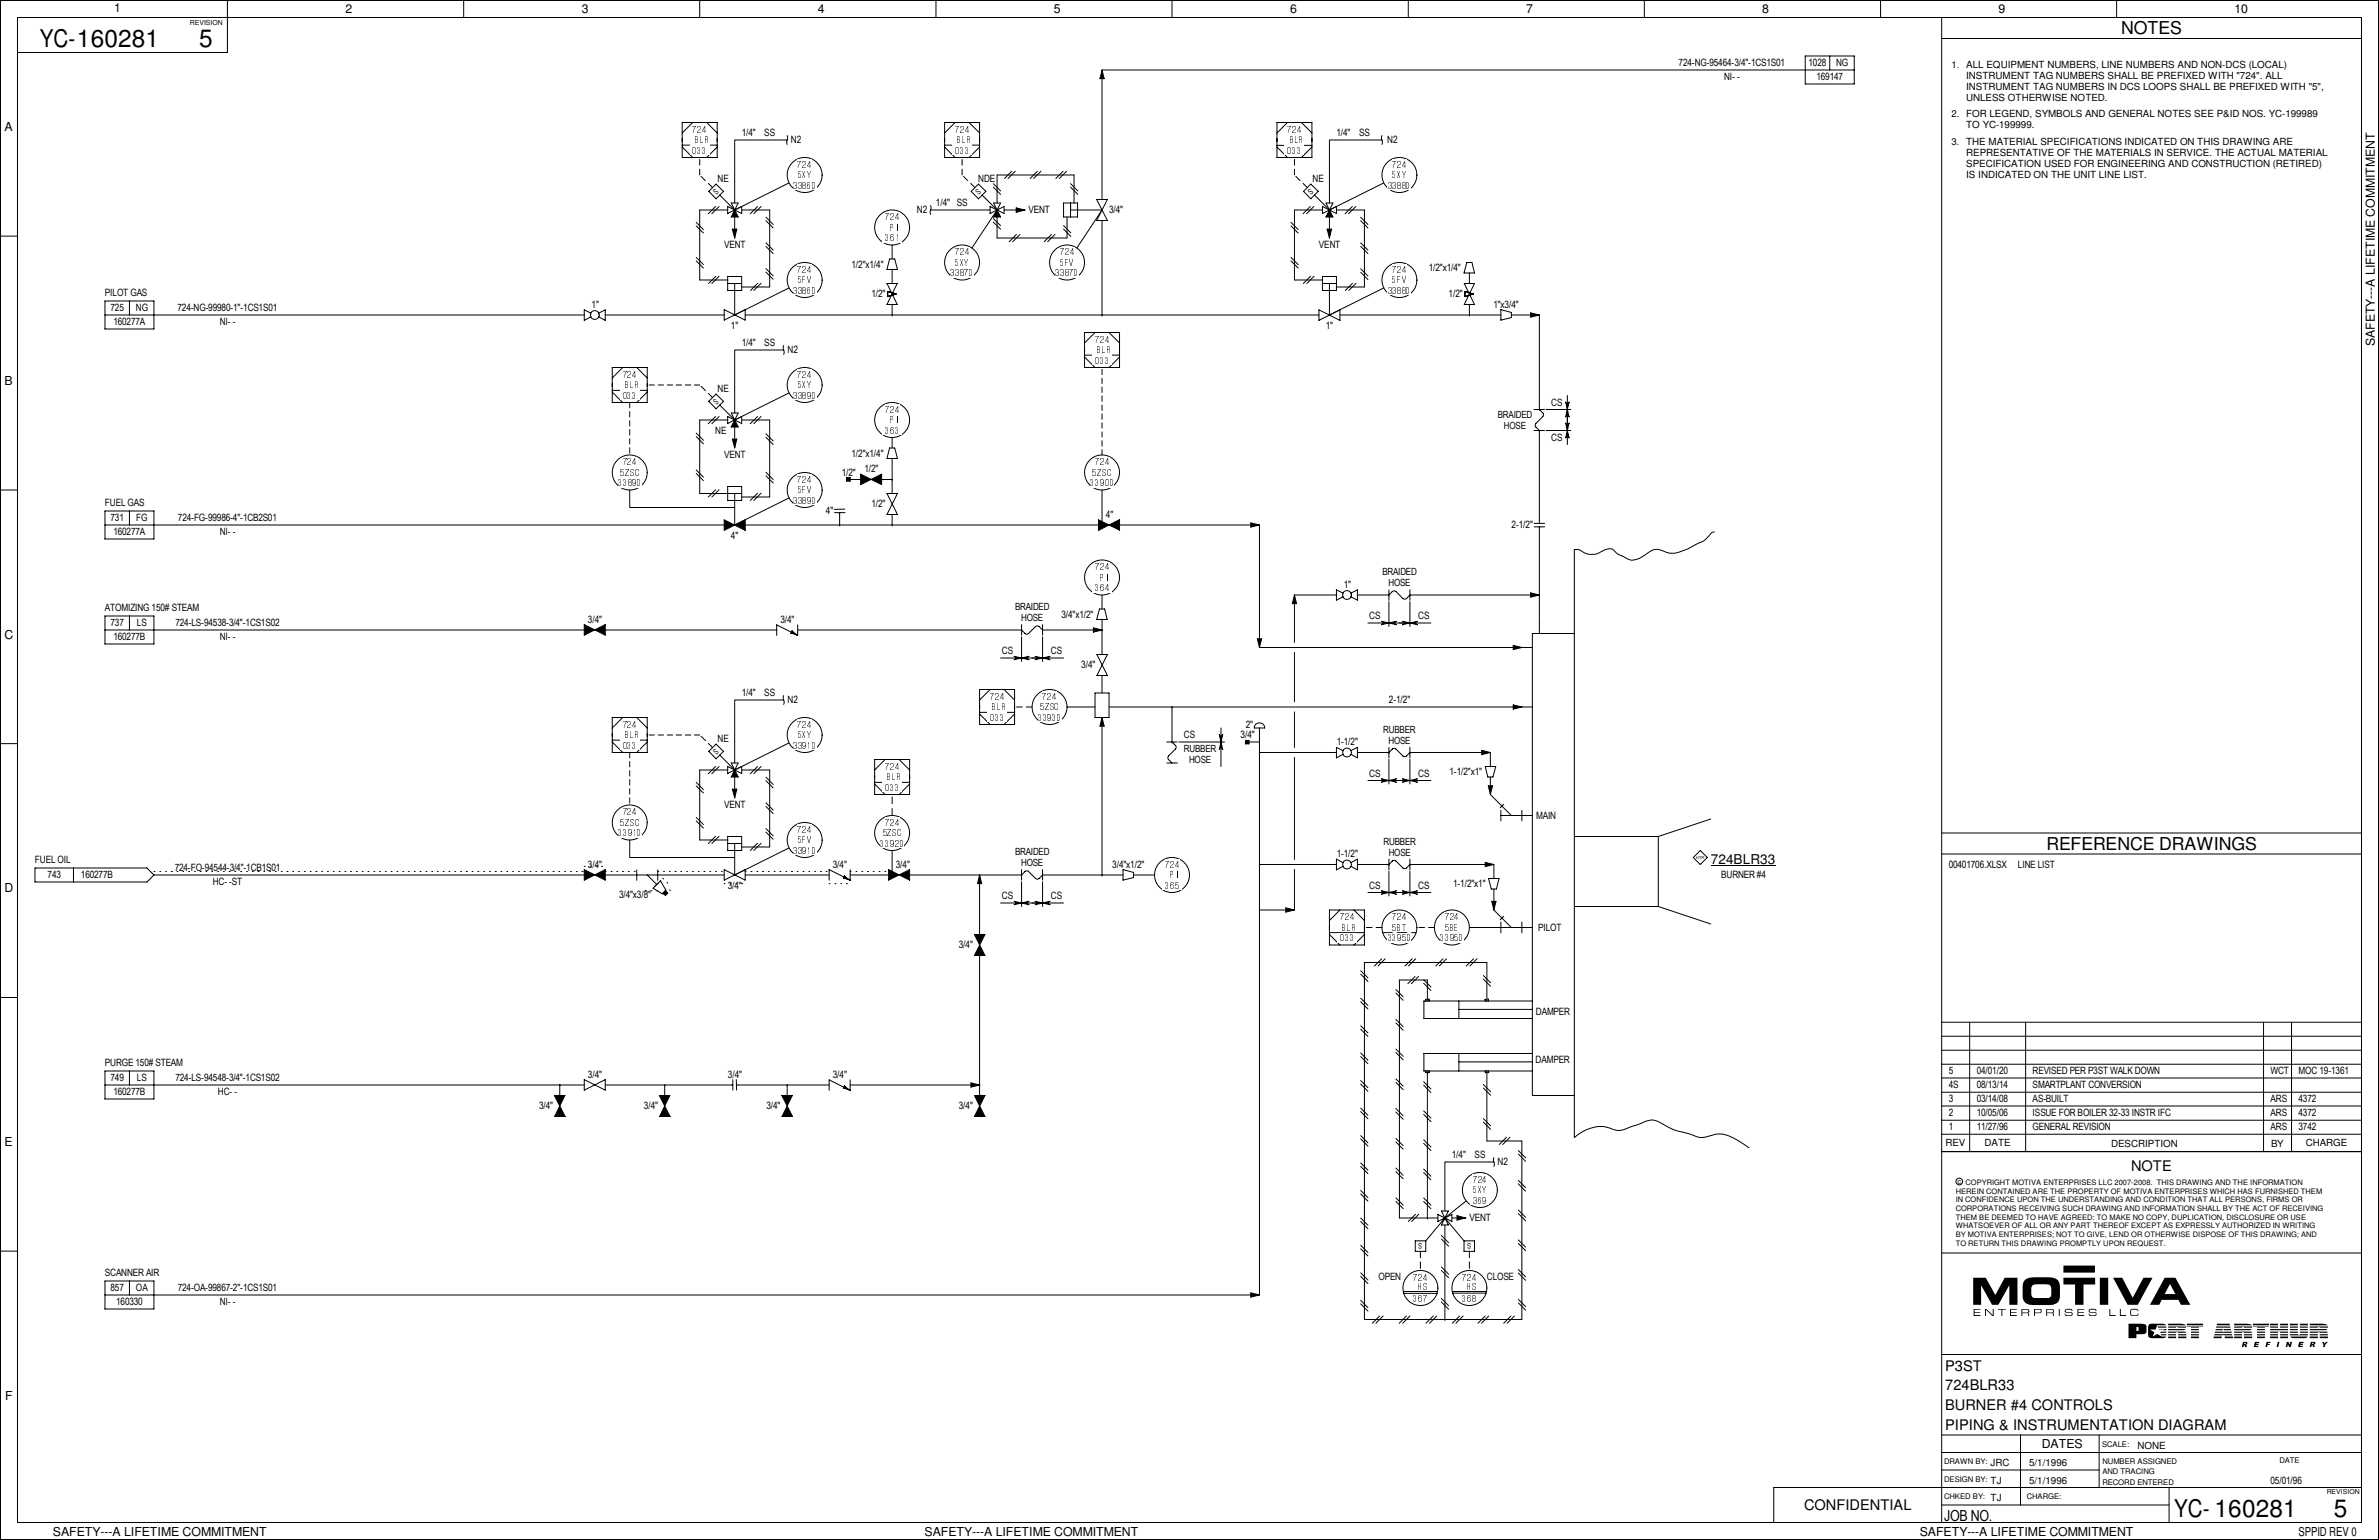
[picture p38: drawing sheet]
<svg xmlns="http://www.w3.org/2000/svg" width="432mm" height="279mm" viewBox="0 0 432 279" stroke-linecap="round" stroke-linejoin="round" font-family="sans-serif">
<defs><g id="words">
<g font-size="4.4">
<text x="7.2" y="8.6">YC-160281</text>
<text x="36.2" y="8.5">5</text>
<text x="394.6" y="275.3">YC- 160281</text>
<text x="423.6" y="275.2">5</text>
</g>
<g font-size="3.2">
<text x="385" y="6.2">NOTES</text>
<text x="371.4" y="154.1">REFERENCE DRAWINGS</text>
</g>
<text font-size="2.8" x="352.9" y="275.9">JOB NO.</text>
<g font-size="2.7">
<text x="386.8" y="212.4">NOTE</text>
<text x="353.1" y="248.7">P3ST</text>
<text x="353.1" y="252.3">724BLR33</text>
<text x="353.1" y="255.8">BURNER #4 CONTROLS</text>
<text x="353.1" y="259.4">PIPING &amp; INSTRUMENTATION DIAGRAM</text>
<text x="327.4" y="274">CONFIDENTIAL</text>
</g>
<text font-size="2.5" x="310.5" y="156.7">724BLR33</text>
<g font-size="2.2">
<text x="20.7" y="2.2">1</text>
<text x="62.7" y="2.4">2</text>
<text x="105.6" y="2.4">3</text>
<text x="148.4" y="2.4">4</text>
<text x="191.3" y="2.4">5</text>
<text x="234.1" y="2.4">6</text>
<text x="277" y="2.4">7</text>
<text x="319.9" y="2.4">8</text>
<text x="362.8" y="2.4">9</text>
<text x="405.6" y="2.4">10</text>
<text x=".8" y="23.8">A</text>
<text x="431" y="62.8" transform="rotate(-90 431 62.8)">SAFETY---A LIFETIME COMMITMENT</text>
<text x=".8" y="69.8">B</text>
<text x=".8" y="115.9">C</text>
<text x=".8" y="161.9">D</text>
<text x=".8" y="207.9">E</text>
<text x=".9" y="254">F</text>
<text x="370.6" y="262.7">DATES</text>
<text x="9.6" y="278.7">SAFETY---A LIFETIME COMMITMENT</text>
<text x="167.8" y="278.7">SAFETY---A LIFETIME COMMITMENT</text>
<text x="348.4" y="278.7">SAFETY---A LIFETIME COMMITMENT</text>
<text x="417.2" y="278.6">SPPID REV 0</text>
</g>
<g font-size="1.8">
<text x="304.7" y="12.1">724-NG-95464-3/4&quot;-1CS1S01</text>
<text x="312.9" y="14.6">NI- -</text>
<text x="328.3" y="12.1">1028</text>
<text x="329.7" y="14.6">169147</text>
<text x="333.2" y="12.1">NG</text>
<text x="356.9" y="12.4">ALL EQUIPMENT NUMBERS, LINE NUMBERS AND NON-DCS (LOCAL)</text>
<text x="356.9" y="14.4">INSTRUMENT TAG NUMBERS SHALL BE PREFIXED WITH &quot;724&quot;. ALL</text>
<text x="356.9" y="16.4">INSTRUMENT TAG NUMBERS IN DCS LOOPS SHALL BE PREFIXED WITH &quot;5&quot;,</text>
<text x="356.9" y="18.4">UNLESS OTHERWISE NOTED.</text>
<text x="356.9" y="21.3">FOR LEGEND, SYMBOLS AND GENERAL NOTES SEE P&amp;ID NOS. YC-199989</text>
<text x="356.9" y="23.3">TO YC-199999.</text>
<text x="134.6" y="24.8">1/4&quot;</text>
<text x="138.7" y="24.8">SS</text>
<text x="143.6" y="26">N2</text>
<text x="242.6" y="24.8">1/4&quot;</text>
<text x="246.7" y="24.8">SS</text>
<text x="251.8" y="26">N2</text>
<text x="356.9" y="26.4">THE MATERIAL SPECIFICATIONS INDICATED ON THIS DRAWING ARE</text>
<text x="356.9" y="28.4">REPRESENTATIVE OF THE MATERIALS IN SERVICE. THE ACTUAL MATERIAL</text>
<text x="130.3" y="33">NE</text>
<text x="177.5" y="33">NDE</text>
<text x="238.2" y="33">NE</text>
<text x="356.9" y="30.4">SPECIFICATION USED FOR ENGINEERING AND CONSTRUCTION (RETIRED)</text>
<text x="356.9" y="32.3">IS INDICATED ON THE UNIT LINE LIST.</text>
<text x="166.4" y="38.7">N2</text>
<text x="169.9" y="37.5">1/4&quot; SS</text>
<text x="186.7" y="38.7">VENT</text>
<text x="201.3" y="38.7">3/4&quot;</text>
<text x="131.4" y="45.1">VENT</text>
<text x="239.4" y="45.1">VENT</text>
<text x="19" y="53.8">PILOT GAS</text>
<text x="154.6" y="48.6">1/2&quot;x1/4&quot;</text>
<text x="158.2" y="54">1/2&quot;</text>
<text x="259.3" y="49.2">1/2&quot;x1/4&quot;</text>
<text x="262.9" y="54">1/2&quot;</text>
<text x="20.1" y="56.5">725</text>
<text x="20.6" y="59.1">160277A</text>
<text x="24.6" y="56.5">NG</text>
<text x="32.2" y="56.5">724-NG-99980-1&quot;-1CS1S01</text>
<text x="39.9" y="59.1">NI- -</text>
<text x="107.4" y="55.9">1&quot;</text>
<text x="132.7" y="59.7">1&quot;</text>
<text x="240.6" y="59.7">1&quot;</text>
<text x="271.1" y="55.9">1&quot;x3/4&quot;</text>
<text x="134.6" y="62.9">1/4&quot;</text>
<text x="138.7" y="62.9">SS</text>
<text x="142.9" y="64.1">N2</text>
<text x="130.3" y="71.1">NE</text>
<text x="271.9" y="75.8">BRAIDED</text>
<text x="273" y="77.8">HOSE</text>
<text x="281.6" y="73.7">CS</text>
<text x="129.8" y="78.7">NE</text>
<text x="131.4" y="83.2">VENT</text>
<text x="154.6" y="82.9">1/2&quot;x1/4&quot;</text>
<text x="281.6" y="80">CS</text>
<text x="152.8" y="86.4">1/2&quot;</text>
<text x="156.9" y="85.7">1/2&quot;</text>
<text x="19" y="91.9">FUEL GAS</text>
<text x="20.1" y="94.6">731</text>
<text x="24.7" y="94.6">FG</text>
<text x="32.3" y="94.6">724-FG-99986-4&quot;-1CB2S01</text>
<text x="149.9" y="93.3">4&quot;</text>
<text x="158.2" y="92.1">1/2&quot;</text>
<text x="200.7" y="94">4&quot;</text>
<text x="274.4" y="95.9">2-1/2&quot;</text>
<text x="20.6" y="97.2">160277A</text>
<text x="39.9" y="97.2">NI- -</text>
<text x="132.7" y="97.8">4&quot;</text>
<text x="243.9" y="106.7">1&quot;</text>
<text x="250.9" y="104.4">BRAIDED</text>
<text x="252" y="106.4">HOSE</text>
<text x="19.1" y="110.9">ATOMIZING 150# STEAM</text>
<text x="20.1" y="113.7">737</text>
<text x="24.8" y="113.7">LS</text>
<text x="31.8" y="113.7">724-LS-94538-3/4&quot;-1CS1S02</text>
<text x="106.7" y="113">3/4&quot;</text>
<text x="141.6" y="113">3/4&quot;</text>
<text x="184.2" y="110.7">BRAIDED</text>
<text x="185.3" y="112.7">HOSE</text>
<text x="192.7" y="112.1">3/4&quot;x1/2&quot;</text>
<text x="248.5" y="112.4">CS</text>
<text x="257.4" y="112.4">CS</text>
<text x="20.6" y="116.2">160277B</text>
<text x="39.9" y="116.2">NI- -</text>
<text x="181.9" y="118.7">CS</text>
<text x="190.8" y="118.7">CS</text>
<text x="196.3" y="121.3">3/4&quot;</text>
<text x="134.6" y="126.4">1/4&quot;</text>
<text x="138.7" y="126.4">SS</text>
<text x="142.9" y="127.6">N2</text>
<text x="252.1" y="127.6">2-1/2&quot;</text>
<text x="130.3" y="134.6">NE</text>
<text x="214.9" y="134">CS</text>
<text x="214.9" y="136.4">RUBBER</text>
<text x="225.2" y="134">3/4&quot;</text>
<text x="226.1" y="132.1">2&quot;</text>
<text x="242.6" y="135.3">1-1/2&quot;</text>
<text x="251.1" y="133">RUBBER</text>
<text x="252" y="135">HOSE</text>
<text x="215.8" y="138.5">HOSE</text>
<text x="248.5" y="141">CS</text>
<text x="257.4" y="141">CS</text>
<text x="263.1" y="140.7">1-1/2&quot;x1&quot;</text>
<text x="131.4" y="146.7">VENT</text>
<text x="278.8" y="148.6">MAIN</text>
<text x="184.2" y="155.2">BRAIDED</text>
<text x="242.6" y="155.6">1-1/2&quot;</text>
<text x="251.1" y="153.3">RUBBER</text>
<text x="252.1" y="155.3">HOSE</text>
<text x="6.3" y="156.6">FUEL OIL</text>
<text x="8.6" y="159.4">743</text>
<text x="14.7" y="159.4">160277B</text>
<text x="31.7" y="158.1">724-FO-94544-3/4&quot;-1CB1S01</text>
<text x="38.6" y="160.7">HC- -ST</text>
<text x="106.7" y="157.5">3/4&quot;</text>
<text x="132.1" y="161.3">3/4&quot;</text>
<text x="151.2" y="157.5">3/4&quot;</text>
<text x="162.6" y="157.5">3/4&quot;</text>
<text x="185.3" y="157.2">HOSE</text>
<text x="201.9" y="157.5">3/4&quot;x1/2&quot;</text>
<text x="248.5" y="161.3">CS</text>
<text x="257.4" y="161.3">CS</text>
<text x="263.7" y="161">1-1/2&quot;x1&quot;</text>
<text x="312.4" y="159.4">BURNER #4</text>
<text x="353.7" y="157.5">00401706.XLSX</text>
<text x="366.3" y="157.5">LINE LIST</text>
<text x="112.4" y="162.9">3/4&quot;x3/8&quot;</text>
<text x="181.9" y="163.2">CS</text>
<text x="190.8" y="163.2">CS</text>
<text x="174" y="172.1">3/4&quot;</text>
<text x="279.2" y="168.9">PILOT</text>
<text x="278.8" y="184.1">DAMPER</text>
<text x="19" y="193.5">PURGE 150# STEAM</text>
<text x="20.1" y="196.2">749</text>
<text x="24.8" y="196.2">LS</text>
<text x="31.8" y="196.2">724-LS-94548-3/4&quot;-1CS1S02</text>
<text x="106.7" y="195.6">3/4&quot;</text>
<text x="132.1" y="195.6">3/4&quot;</text>
<text x="151.2" y="195.6">3/4&quot;</text>
<text x="278.7" y="192.9">DAMPER</text>
<text x="353.7" y="197.5">4S</text>
<text x="353.7" y="194.9">5</text>
<text x="358.8" y="197.5">08/13/14</text>
<text x="358.8" y="194.9">04/01/20</text>
<text x="368.9" y="197.5">SMARTPLANT CONVERSION</text>
<text x="368.9" y="194.9">REVISED PER P3ST WALK DOWN</text>
<text x="412.1" y="194.9">WCT</text>
<text x="417.2" y="194.9">MOC 19-1361</text>
<text x="20.6" y="198.8">160277B</text>
<text x="39.5" y="198.8">HC- -</text>
<text x="97.8" y="201.3">3/4&quot;</text>
<text x="116.9" y="201.3">3/4&quot;</text>
<text x="139.1" y="201.3">3/4&quot;</text>
<text x="174" y="201.3">3/4&quot;</text>
<text x="353.7" y="200">3</text>
<text x="353.7" y="202.6">2</text>
<text x="358.8" y="200">03/14/08</text>
<text x="358.8" y="202.6">10/05/06</text>
<text x="368.9" y="200">AS-BUILT</text>
<text x="368.9" y="202.6">ISSUE FOR BOILER 32-33 INSTR IFC</text>
<text x="412.1" y="202.6">ARS</text>
<text x="412.1" y="200">ARS</text>
<text x="417.2" y="200">4372</text>
<text x="417.2" y="202.6">4372</text>
<text x="353.1" y="208">REV</text>
<text x="353.7" y="205.1">1</text>
<text x="358.8" y="205.1">11/27/96</text>
<text x="360.2" y="207.9">DATE</text>
<text x="368.9" y="205.1">GENERAL REVISION</text>
<text x="383.2" y="208">DESCRIPTION</text>
<text x="412.1" y="205.1">ARS</text>
<text x="412.2" y="208">BY</text>
<text x="417.2" y="205.1">3742</text>
<text x="418.5" y="208">CHARGE</text>
<text x="263.5" y="210.2">1/4&quot;</text>
<text x="267.6" y="210.2">SS</text>
<text x="271.8" y="211.5">N2</text>
<text x="266.7" y="221.6">VENT</text>
<text x="19" y="231.6">SCANNER AIR</text>
<text x="250.2" y="232.2">OPEN</text>
<text x="269.9" y="232.2">CLOSE</text>
<text x="20.1" y="234.3">857</text>
<text x="21.1" y="236.9">160330</text>
<text x="24.7" y="234.3">OA</text>
<text x="32.3" y="234.3">724-OA-99867-2&quot;-1CS1S01</text>
<text x="39.9" y="236.9">NI- -</text>
<text x="388" y="262.8">NONE</text>
<text x="361.3" y="266">JRC</text>
<text x="361.3" y="269.2">TJ</text>
<text x="368.3" y="266">5/1/1996</text>
<text x="368.3" y="269.2">5/1/1996</text>
<text x="412.1" y="269.2">05/01/96</text>
<text x="361.3" y="272.4">TJ</text>
</g>
<g font-size="1.7">
<text x="354.2" y="12.4">1.</text>
<text x="354.2" y="21.3">2.</text>
<text x="125.7" y="24.1">724</text>
<text x="125.7" y="27.9">033</text>
<text x="126.2" y="26">BLR</text>
<text x="173.3" y="24.1">724</text>
<text x="173.3" y="27.9">033</text>
<text x="173.8" y="26">BLR</text>
<text x="233.6" y="24.1">724</text>
<text x="233.6" y="27.9">033</text>
<text x="234.1" y="26">BLR</text>
<text x="354.2" y="26.3">3.</text>
<text x="143.9" y="34.2">3386D</text>
<text x="144.7" y="30.5">724</text>
<text x="144.8" y="32.3">5XY</text>
<text x="251.9" y="34.2">3388D</text>
<text x="252.7" y="30.5">724</text>
<text x="252.7" y="32.3">5XY</text>
<text x="160.6" y="40">724</text>
<text x="161.5" y="41.9">PI</text>
<text x="160.6" y="43.8">361</text>
<text x="173.3" y="46.4">724</text>
<text x="192.4" y="46.4">724</text>
<text x="143.9" y="53.3">3386D</text>
<text x="144.7" y="49.5">724</text>
<text x="144.8" y="51.4">5FV</text>
<text x="172.5" y="50.1">3387D</text>
<text x="173.4" y="48.2">5XY</text>
<text x="191.6" y="50.1">3387D</text>
<text x="192.4" y="48.2">5FV</text>
<text x="251.9" y="53.3">3388D</text>
<text x="252.7" y="49.5">724</text>
<text x="252.7" y="51.4">5FV</text>
<text x="198.7" y="62.2">724</text>
<text x="199.2" y="64.1">BLR</text>
<text x="113" y="68.6">724</text>
<text x="113.5" y="70.5">BLR</text>
<text x="144.7" y="68.6">724</text>
<text x="144.8" y="70.4">5XY</text>
<text x="198.7" y="66">033</text>
<text x="113" y="72.4">033</text>
<text x="143.9" y="72.3">3389D</text>
<text x="160.6" y="74.9">724</text>
<text x="161.5" y="76.8">PI</text>
<text x="160.6" y="78.7">363</text>
<text x="112.1" y="88.3">3389D</text>
<text x="112.6" y="86.4">5ZSC</text>
<text x="113" y="84.5">724</text>
<text x="144.7" y="87.6">724</text>
<text x="144.8" y="89.5">5FV</text>
<text x="197.9" y="88.3">3390D</text>
<text x="198.3" y="86.4">5ZSC</text>
<text x="198.7" y="84.5">724</text>
<text x="143.9" y="91.4">3389D</text>
<text x="198.7" y="103.5">724</text>
<text x="198.7" y="107.3">364</text>
<text x="199.6" y="105.4">PI</text>
<text x="179.7" y="127">724</text>
<text x="179.7" y="130.8">033</text>
<text x="180.1" y="128.9">BLR</text>
<text x="188.3" y="130.8">3393D</text>
<text x="188.8" y="128.9">5ZSC</text>
<text x="189.2" y="127">724</text>
<text x="113" y="132.1">724</text>
<text x="113" y="135.9">033</text>
<text x="113.5" y="134">BLR</text>
<text x="143.9" y="135.8">3391D</text>
<text x="144.7" y="132.1">724</text>
<text x="144.8" y="133.9">5XY</text>
<text x="160.6" y="139.7">724</text>
<text x="160.6" y="143.5">033</text>
<text x="161.1" y="141.6">BLR</text>
<text x="112.6" y="149.9">5ZSC</text>
<text x="113" y="148">724</text>
<text x="160.6" y="149.9">724</text>
<text x="112.1" y="151.8">3391D</text>
<text x="143.9" y="154.9">3391D</text>
<text x="144.7" y="151.1">724</text>
<text x="144.8" y="153">5FV</text>
<text x="159.8" y="153.7">3392D</text>
<text x="160.2" y="151.8">5ZSC</text>
<text x="211.4" y="157.5">724</text>
<text x="211.4" y="161.3">365</text>
<text x="212.3" y="159.4">PI</text>
<text x="243.2" y="167">724</text>
<text x="252.7" y="167">724</text>
<text x="262.2" y="167">724</text>
<text x="243.2" y="170.8">033</text>
<text x="243.6" y="168.9">BLR</text>
<text x="251.8" y="170.8">3395D</text>
<text x="252.7" y="168.9">5BT</text>
<text x="261.4" y="170.8">3395D</text>
<text x="262.2" y="168.9">5BE</text>
<text x="267.3" y="214.6">724</text>
<text x="267.3" y="218.4">369</text>
<text x="267.3" y="216.5">5XY</text>
<text x="256.5" y="232.4">724</text>
<text x="265.4" y="232.4">724</text>
<text x="256.5" y="236.2">367</text>
<text x="257.4" y="234">HS</text>
<text x="265.4" y="236.2">368</text>
<text x="266.3" y="234">HS</text>
</g>
<g font-size="1.4">
<text x="130" y="35.4" transform="rotate(-45 130 35.4)">S</text>
<text x="177.7" y="35.4" transform="rotate(-45 177.7 35.4)">S</text>
<text x="238" y="35.4" transform="rotate(-45 238 35.4)">S</text>
<text x="130" y="73.5" transform="rotate(-45 130 73.5)">S</text>
<text x="130" y="137" transform="rotate(-45 130 137)">S</text>
<text x="355.3" y="214.8">c COPYRIGHT MOTIVA ENTERPRISES LLC 2007-2008. THIS DRAWING AND THE INFORMATION</text>
<text x="355" y="216.6">HEREIN CONTAINED ARE THE PROPERTY OF MOTIVA ENTERPRISES WHICH HAS FURNISHED THEM</text>
<text x="355" y="218.1">IN CONFIDENCE UPON THE UNDERSTANDING AND CONDITION THAT ALL PERSONS, FIRMS OR</text>
<text x="355" y="219.7">CORPORATIONS RECEIVING SUCH DRAWING AND INFORMATION SHALL BY THE ACT OF RECEIVING</text>
<text x="355" y="221.3">THEM BE DEEMED TO HAVE AGREED: TO MAKE NO COPY, DUPLICATION, DISCLOSURE OR USE</text>
<text x="258.1" y="225.6" transform="rotate(180 258.1 225.6)">S</text>
<text x="267" y="225.6" transform="rotate(180 267 225.6)">S</text>
<text x="355" y="222.9">WHATSOEVER OF ALL OR ANY PART THEREOF EXCEPT AS EXPRESSLY AUTHORIZED IN WRITING</text>
<text x="355" y="224.5">BY MOTIVA ENTERPRISES; NOT TO GIVE, LEND OR OTHERWISE DISPOSE OF THIS DRAWING; AND</text>
<text x="355" y="226.1">TO RETURN THIS DRAWING PROMPTLY UPON REQUEST.</text>
<text x="381.6" y="262.6">SCALE:</text>
<text x="352.9" y="265.7">DRAWN BY:</text>
<text x="352.9" y="268.9">DESIGN BY:</text>
<text x="381.6" y="267.5">AND TRACING</text>
<text x="381.6" y="269.4">RECORD ENTERED</text>
<text x="381.6" y="265.6">NUMBER ASSIGNED</text>
<text x="413.7" y="265.4">DATE</text>
<text x="352.9" y="272">CHKED BY:</text>
<text x="367.9" y="272">CHARGE:</text>
</g>
<g font-size="1.3">
<text x="34.5" y="4.5">REVISION</text>
<text x="422.3" y="271.1">REVISION</text>
</g>
<text font-size=".7" x="307.9" y="155.8">HTR</text>
</g></defs>
<g fill="none" stroke="#fff" stroke-width=".18">
<path d="M352.4 156.8h1.3M353.1 156.2v1.3M352.4 199.4h1.3M352.4 196.8h1.3M352.4 194.3h1.3M353.1 193.7v1.3M353.1 196.2v1.3M353.1 198.8v1.3M357.5 199.4h1.3M357.5 196.8h1.3M357.5 194.3h1.3M358.1 193.7v1.3"/>
<path d="M358.1 196.2v1.3M358.1 198.8v1.3M367.7 199.4h1.3M367.7 196.8h1.3M367.7 194.3h1.3M368.3 193.7v1.3M368.3 196.2v1.3M368.3 198.8v1.3M410.8 199.4h1.4M410.8 194.3h1.4M411.5 193.7v1.3M411.5 198.8v1.3"/>
<path d="M415.9 199.4h1.3M415.9 194.3h1.3M416.6 193.7v1.3M416.6 198.8v1.3M352.4 201.9h1.3M352.4 204.5h1.3M353.1 201.3v1.3M353.1 203.8v1.3M357.5 201.9h1.3M357.5 204.5h1.3M358.1 201.3v1.3M358.1 203.8v1.3"/>
<path d="M367.7 201.9h1.3M367.7 204.5h1.3M368.3 201.3v1.3M368.3 203.8v1.3M410.8 201.9h1.4M410.8 204.5h1.4M411.5 201.3v1.3M411.5 203.8v1.3M415.9 201.9h1.3M415.9 204.5h1.3M416.6 201.3v1.3M416.6 203.8v1.3"/>
</g>
<g fill="none" stroke="#000" stroke-width=".18">
<path d="M130 33.4l1.3 1.3-1.3 1.4-1.3-1.4zM130.6 35.4l2.7 2.7M132.1 37.5v1.2l2.5-1.2v1.2zM132.7 36.8h1.3l-1.3 2.6h1.3zM177.6 33.4l1.3 1.3-1.3 1.4-1.3-1.4zM178.3 35.4l2.7 2.7M179.7 37.5v1.2l2.5-1.2v1.2zM180.3 36.8h1.3l-1.3 2.6h1.3zM237.9 33.4l1.4 1.3-1.4 1.4-1.3-1.4zM238.6 35.4l2.7 2.7M240 37.5v1.2l2.6-1.2v1.2zM240.7 36.8h1.2l-1.2 2.6h1.2z"/>
<path d="M130 71.5l1.3 1.3-1.3 1.4-1.3-1.4zM130.6 73.5l2.7 2.7M132.1 75.6v1.2l2.5-1.2v1.2zM132.7 74.9h1.3l-1.3 2.6h1.3zM276.2 117.5h1.9M279.4 113v1.9M130 135l1.3 1.3-1.3 1.4-1.3-1.4zM130.6 137l2.7 2.7M132.1 139.1v1.2l2.5-1.2v1.2zM132.7 138.4h1.3l-1.3 2.6h1.3zM276.2 128.3h1.9M276.2 148h1.9"/>
<path d="M308.6 154.3l1.3 1.3-1.3 1.2-1.3-1.2zM310.5 157h11.7M276.2 168.3h1.9M258.7 194.3h.7v.3h-.6zM258.7 181.3h.7v.3h-.7zM269.5 181.3h.7v.3h-.6zM269.6 194.3h.6v.3h-.6zM261.6 219.7h1.3l-1.3 2.5h1.3zM256.9 225.1h1.9v1.9h-1.9zM258.8 225.1l3.5-4.1 3.4 4.1M261 220.3v1.3l2.5-1.3v1.3zM265.7 225.1h1.9v1.9h-1.9z"/>
<circle cx="161.9" cy="41.3" r="3.2"/>
</g>
<path d="M133.3 38.1l.7 1.3h-1.3zM181 38.1l.6 1.3h-1.3zM241.3 38.1l.6 1.3h-1.2zM133.3 76.2l.7 1.3h-1.3zM133.3 139.7l.7 1.3h-1.3z" fill="#000"/>
<g fill="#fff">
<path d="M160.6 38.5h2.6v1.8h-2.6z" fill-rule="evenodd"/>
<path d="M160.2 42.3h3.5v1.8h-3.5z" fill-rule="evenodd"/>
<path d="M160.6 40.4h2.6v1.8h-2.6z" fill-rule="evenodd"/>
</g>
<circle cx="114.3" cy="85.7" r="3.2" fill="none" stroke="#000" stroke-width=".18"/>
<g fill="#fff">
<path d="M113 82.9h2.6v1.8h-2.6z" fill-rule="evenodd"/>
<path d="M112.1 86.7h4.4v1.8h-4.4z" fill-rule="evenodd"/>
<path d="M112.6 84.8h3.4v1.8h-3.4z" fill-rule="evenodd"/>
</g>
<circle cx="190.5" cy="128.3" r="3.2" fill="none" stroke="#000" stroke-width=".18"/>
<g fill="#fff">
<path d="M189.2 125.5h2.6v1.8h-2.6z" fill-rule="evenodd"/>
<path d="M188.3 129.3h4.4v1.8h-4.4z" fill-rule="evenodd"/>
<path d="M188.8 127.4h3.4v1.8h-3.4z" fill-rule="evenodd"/>
</g>
<circle cx="161.9" cy="76.2" r="3.2" fill="none" stroke="#000" stroke-width=".18"/>
<g fill="#fff">
<path d="M160.6 73.4h2.6v1.8h-2.6z" fill-rule="evenodd"/>
<path d="M160.2 77.2h3.5v1.8h-3.5z" fill-rule="evenodd"/>
<path d="M160.6 75.3h2.6v1.8h-2.6z" fill-rule="evenodd"/>
</g>
<g fill="none" stroke="#000" stroke-width=".18">
<path d="M251 169.2h1.7M253.6 169.2h1.8M256.2 169.2h.8"/>
<circle cx="254" cy="168.3" r="3.2"/>
</g>
<g fill="#fff">
<path d="M252.7 165.5h2.6v1.8h-2.6z" fill-rule="evenodd"/>
<path d="M251.8 169.3h4.4v1.8h-4.4z" fill-rule="evenodd"/>
<path d="M252.7 167.4h2.6v1.8h-2.6z" fill-rule="evenodd"/>
</g>
<g fill="none" stroke="#000" stroke-width=".18">
<path d="M123.8 26.7l1.9 1.9M123.8 22.2h6.4v6.4h-6.4zM123.8 26.3h6.4M125.7 22.2l-1.9 1.9M128.3 22.2l1.9 1.9M130.2 26.7l-1.9 1.9M132.1 89.5h2.5M132.1 88.3h2.5v2.5h-2.5zM133.3 89.5v5.7M198.8 125.7h2.5v4.5h-2.5zM131.4 157.8v1.9l3.9-1.9v1.9zM132.1 151.8h2.5v2.5h-2.5z"/>
<path d="M132.1 153h2.5M133.3 153v5.7"/>
</g>
<g fill="#fff">
<path d="M125.7 22.6h2.6v1.8h-2.6z" fill-rule="evenodd"/>
<path d="M125.3 26.4h3.4v1.8h-3.4z" fill-rule="evenodd"/>
<path d="M125.3 24.5h3.4v1.8h-3.4z" fill-rule="evenodd"/>
</g>
<circle cx="263.5" cy="168.3" r="3.2" fill="none" stroke="#000" stroke-width=".18"/>
<g fill="#fff">
<path d="M262.2 165.5h2.6v1.8h-2.6z" fill-rule="evenodd"/>
<path d="M261.4 169.3h4.3v1.8h-4.3z" fill-rule="evenodd"/>
<path d="M262.2 167.4h2.6v1.8h-2.6z" fill-rule="evenodd"/>
</g>
<path d="M171.4 26.7l2 1.9M171.4 22.2h6.4v6.4h-6.4zM171.4 26.3h6.4M173.4 22.2l-2 1.9M175.9 22.2l1.9 1.9M177.8 26.7l-1.9 1.9" fill="none" stroke="#000" stroke-width=".18"/>
<g fill="#fff">
<path d="M173.3 22.6h2.6v1.8h-2.6z" fill-rule="evenodd"/>
<path d="M172.9 26.4h3.5v1.8h-3.5z" fill-rule="evenodd"/>
<path d="M172.9 24.5h3.5v1.8h-3.5z" fill-rule="evenodd"/>
</g>
<circle cx="114.3" cy="149.2" r="3.2" fill="none" stroke="#000" stroke-width=".18"/>
<g fill="#fff">
<path d="M113 146.4h2.6v1.8h-2.6z" fill-rule="evenodd"/>
<path d="M112.1 150.2h4.4v1.8h-4.4z" fill-rule="evenodd"/>
<path d="M112.6 148.3h3.4v1.8h-3.4z" fill-rule="evenodd"/>
</g>
<path d="M111.1 71.1l1.9 1.9M111.1 66.7h6.4v6.3h-6.4zM111.1 70.8h6.4M113 66.7l-1.9 1.9M115.6 66.7l1.9 1.9M117.5 71.1l-1.9 1.9" fill="none" stroke="#000" stroke-width=".18"/>
<g fill="#fff">
<path d="M113 67.1h2.6v1.7h-2.6z" fill-rule="evenodd"/>
<path d="M112.6 70.9h3.4v1.7h-3.4z" fill-rule="evenodd"/>
<path d="M112.6 69h3.4v1.7h-3.4z" fill-rule="evenodd"/>
</g>
<path d="M196.8 64.8l2 1.9M196.8 60.3h6.4v6.4h-6.4zM196.8 64.4h6.4M198.8 60.3l-2 1.9M201.3 60.3l1.9 1.9M203.2 64.8l-1.9 1.9" fill="none" stroke="#000" stroke-width=".18"/>
<g fill="#fff">
<path d="M198.7 60.7h2.6v1.8h-2.6z" fill-rule="evenodd"/>
<path d="M198.3 64.5h3.5v1.8h-3.5z" fill-rule="evenodd"/>
<path d="M198.3 62.6h3.5v1.8h-3.5z" fill-rule="evenodd"/>
</g>
<path d="M177.8 129.5l1.9 1.9M177.8 125.1h6.3v6.3h-6.3zM177.8 129.2h6.3M179.7 125.1l-1.9 1.9M182.2 125.1l1.9 1.9M184.1 129.5l-1.9 1.9" fill="none" stroke="#000" stroke-width=".18"/>
<g fill="#fff">
<path d="M179.7 125.5h2.6v1.8h-2.6z" fill-rule="evenodd"/>
<path d="M179.2 129.3h3.5v1.8h-3.5z" fill-rule="evenodd"/>
<path d="M179.2 127.4h3.5v1.8h-3.5z" fill-rule="evenodd"/>
</g>
<g fill="none" stroke="#000" stroke-width=".18">
<path d="M193 36.8h2.6v2.6h-2.6zM194.3 38.1h5.7M194.3 36.8v2.6M199.1 36.2h1.9l-1.9 3.8h1.9zM131.4 56.2v1.9l3.9-1.9v1.9zM132.1 51.4h2.5M132.1 50.2h2.5v2.5h-2.5zM133.3 51.4v5.7M239.4 56.2v1.9l3.8-1.9v1.9zM240 51.4h2.6M240 50.2h2.6v2.5h-2.6zM241.3 51.4v5.7"/>
<path d="M254.7 234.3h6.2M254.8 234.7h6.1M263.6 234.3h6.2M263.7 234.6h6"/>
<circle cx="212.7" cy="158.8" r="3.2"/>
<circle cx="257.8" cy="233.7" r="3.2"/>
<circle cx="266.7" cy="233.7" r="3.2"/>
</g>
<g fill="#fff">
<path d="M211.4 156h2.6v1.7h-2.6z" fill-rule="evenodd"/>
<path d="M211 159.8h3.5v1.7h-3.5z" fill-rule="evenodd"/>
<path d="M211.4 157.9h2.6v1.7h-2.6z" fill-rule="evenodd"/>
</g>
<path d="M241.3 169.5l1.9 1.9M241.3 165.1h6.3v6.3h-6.3zM241.3 169.2h6.3M243.2 165.1l-1.9 1.9M245.7 165.1l1.9 1.9M247.6 169.5l-1.9 1.9" fill="none" stroke="#000" stroke-width=".18"/>
<g fill="#fff">
<path d="M243.2 165.5h2.6v1.8h-2.6z" fill-rule="evenodd"/>
<path d="M242.7 169.3h3.5v1.8h-3.5z" fill-rule="evenodd"/>
<path d="M242.7 167.4h3.5v1.8h-3.5z" fill-rule="evenodd"/>
</g>
<circle cx="161.9" cy="151.1" r="3.2" fill="none" stroke="#000" stroke-width=".18"/>
<g fill="#fff">
<path d="M160.6 148.3h2.6v1.8h-2.6z" fill-rule="evenodd"/>
<path d="M159.8 152.1h4.3v1.8h-4.3z" fill-rule="evenodd"/>
<path d="M160.2 150.2h3.5v1.8h-3.5z" fill-rule="evenodd"/>
</g>
<path d="M111.1 134.6l1.9 1.9M111.1 130.2h6.4v6.3h-6.4zM111.1 134.3h6.4M113 130.2l-1.9 1.9M115.6 130.2l1.9 1.9M117.5 134.6l-1.9 1.9" fill="none" stroke="#000" stroke-width=".18"/>
<g fill="#fff">
<path d="M113 130.6h2.6v1.7h-2.6z" fill-rule="evenodd"/>
<path d="M112.6 134.4h3.4v1.7h-3.4z" fill-rule="evenodd"/>
<path d="M112.6 132.5h3.4v1.7h-3.4z" fill-rule="evenodd"/>
</g>
<circle cx="200" cy="85.7" r="3.2" fill="none" stroke="#000" stroke-width=".18"/>
<g fill="#fff">
<path d="M198.7 82.9h2.6v1.8h-2.6z" fill-rule="evenodd"/>
<path d="M197.9 86.7h4.3v1.8h-4.3z" fill-rule="evenodd"/>
<path d="M198.3 84.8h3.5v1.8h-3.5z" fill-rule="evenodd"/>
</g>
<path d="M231.8 26.7l1.9 1.9M231.8 22.2h6.3v6.4h-6.3zM231.8 26.4h6.3M233.7 22.2l-1.9 1.9M236.2 22.2l1.9 1.9M238.1 26.7l-1.9 1.9" fill="none" stroke="#000" stroke-width=".18"/>
<g fill="#fff">
<path d="M233.6 22.6h2.7v1.8h-2.7z" fill-rule="evenodd"/>
<path d="M233.2 26.4h3.5v1.8h-3.5z" fill-rule="evenodd"/>
<path d="M233.2 24.5h3.5v1.8h-3.5z" fill-rule="evenodd"/>
</g>
<path d="M158.7 137.8h6.4v6.3h-6.4zM160.7 137.8l-2 1.9M163.2 137.8l1.9 1.9M158.7 142.2l2 1.9M158.7 141.9h6.4M165.1 142.2l-1.9 1.9" fill="none" stroke="#000" stroke-width=".18"/>
<g fill="#fff">
<path d="M160.6 138.2h2.6v1.8h-2.6z" fill-rule="evenodd"/>
<path d="M160.2 142h3.5v1.8h-3.5z" fill-rule="evenodd"/>
<path d="M160.2 140.1h3.5v1.8h-3.5z" fill-rule="evenodd"/>
</g>
<circle cx="200" cy="104.8" r="3.2" fill="none" stroke="#000" stroke-width=".18"/>
<g fill="#fff">
<path d="M198.7 102h2.6v1.8h-2.6z" fill-rule="evenodd"/>
<path d="M198.3 105.8h3.5v1.8h-3.5z" fill-rule="evenodd"/>
<path d="M198.7 103.9h2.6v1.8h-2.6z" fill-rule="evenodd"/>
</g>
<g fill="#000">
<path d="M184.4 37.7l1.6 .4-1.6 .4zM132.9 41.6h.8l-.4 1.6zM240.9 41.6h.8l-.4 1.6zM132.9 79.7h.8l-.4 1.5zM156.2 86l1.9 1-1.9 .9zM158.1 87l1.9-1v1.9zM106 113.3l1.9 1-1.9 .9zM107.9 114.3l2-1v1.9zM274.7 127.9l1.5 .4-1.5 .4zM106 157.8l1.9 .9-1.9 1zM107.9 158.7l2-.9v1.9zM132.9 143.2h.8l-.4 1.5z"/>
<path d="M270.1 142.6h.8l-.4 1.5zM177.8 171.4l1 2h-1.9zM176.9 169.5h1.9l-1 1.9zM100.6 198.8h1.9l-.9 1.9zM119.7 198.8h1.9l-1 1.9zM141.9 198.8h1.9l-.9 1.9zM101.6 200.7l1 1.9h-1.9zM120.6 200.7l1 1.9h-1.9zM142.9 200.7l.9 1.9h-1.9zM177.8 200.7l1 1.9h-1.9zM176.9 198.8h1.9l-1 1.9zM227 234.6l1.6 .3-1.6 .4z"/>
<path d="M264.5 220.6l1.5 .4-1.5 .4z"/>
<path d="M284.5 74.3l.3 1.3-.3-.4-.3 .4z" fill-rule="evenodd"/>
<path d="M284.2 73l.3 .4 .3-.4-.3 1.3z" fill-rule="evenodd"/>
<path d="M284.5 78.1l.3 1.3-.3-.4-.3 .4z" fill-rule="evenodd"/>
<path d="M284.2 76.8l.3 .4 .3-.4-.3 1.3z" fill-rule="evenodd"/>
<path d="M153.7 86.7h.6v.6h-.6z" fill-rule="evenodd"/>
<path d="M221.3 133.3l.3 .4 .3-.4-.3 1.3z" fill-rule="evenodd"/>
<path d="M221.6 134.6l.3 1.3-.3-.3-.3 .3z" fill-rule="evenodd"/>
<path d="M226.1 134.3h.6v.7h-.6z" fill-rule="evenodd"/>
</g>
<g fill="none" stroke="#000" stroke-width=".18">
<path d="M327.7 12.7h-127.7v23.5M127 28.9v1.1M127 30.7v1M127.3 32l.7 .8M128.6 33.3l.7 .7M129.9 37.5l-1.3 1.3M130.5 37.5l-1.3 1.3M132.1 38.1h-5.1v12.7h5.1M133.3 39.4v3.8M134.6 38.1h5.1v14h-5.1M137.5 37.5l-1.3 1.3M138.1 37.5l-1.3 1.3"/>
<path d="M139 39.4l1.3 1.3M142.9 25.4v.8M142.9 24.6v.8M142.9 25.4h-9.6v11.4M168.9 37.3v.8M168.9 38.1v.8M168.9 38.1h10.8M174.6 28.9v1.1M174.6 30.7v1M174.9 32l.7 .8M176.2 33.3l.8 .7M180.3 33.3l1.3 1.3"/>
<path d="M180.3 34l1.3 1.3M180.3 39.7l1.3 1.2M181 36.8v-5.1h13.9v5.1M181 39.4v3.8h12.7v-3.8M182.2 38.1h3.9M183.6 31.1l-1.3 1.3M184.3 31.1l-1.3 1.3M184.4 37.7l1.6 .4-1.6 .4zM188.3 31.1l-1.3 1.3M188.9 31.1l-1.3 1.3M193 31.1l-1.4 1.3M193.6 31.1l-1.3 1.3"/>
<path d="M194.3 34l1.3 1.3M194.3 33.3l1.3 1.3M234.9 28.9v1.1M234.9 30.7v1M235.2 32l.8 .8M236.5 33.3l.8 .7M237.8 37.5l-1.3 1.3M238.5 37.5l-1.3 1.3M240 38.1h-5.1v12.7h5.1M241.3 39.4v3.8M242.6 38.1h5v14h-5M245.4 37.5l-1.3 1.3"/>
<path d="M246.1 37.5l-1.3 1.3M247 39.4l1.3 1.3M250.8 24.6v.8M250.8 25.4v.8M250.8 25.4h-9.5v11.4M19 54.6h8.9v5.1h-8.9zM19 57.1h87.1M23.5 54.6v2.5M107.2 56.8l-1.2-.6v1.9l1.2-.6M108.7 56.8l1.2-.6v1.9l-1.2-.6M109.9 57.1h21.6M126.4 41l1.3 1.3"/>
<path d="M126.4 40.3l1.3 1.4M126.4 47.3l1.3 1.3M126.4 46.7l1.3 1.3M129.9 50.1l-1.3 1.3M130.5 50.1l-1.3 1.3M132.9 41.6h.8l-.4 1.6zM135.3 57.1h104.1M137.5 51.4l-1.3 1.3M138.1 51.4l-1.3 1.3M139 48.7l1.3 1.3M139 49.4l1.3 1.3M139 44.1l1.3 1.3"/>
<path d="M139 44.7l1.3 1.3M139 40l1.3 1.4M161 51.4l1.9 3.8h-1.9l1.9-3.8zM161.1 52.9l1.5 .4-1.5 .5zM161.5 47h.9l.5 1.9h-1.9zM161.9 57.1h.1M161.9 44.4v2.6M161.9 48.9v2.5M161.9 55.2v1.9M180.3 40.3l1.3 1.3M184.5 42.5l-1.3 1.4M185.1 42.5l-1.3 1.4"/>
<path d="M190.8 42.5l-1.3 1.4M191.5 42.5l-1.3 1.4M193 41.6l1.4 1.3M193 40.9l1.4 1.3M200 57.1h.1M200 40v17.2M234.3 41l1.3 1.3M234.3 40.3l1.3 1.4M234.3 47.3l1.3 1.3M234.3 46.7l1.3 1.3M237.9 50.1l-1.3 1.3M238.5 50.1l-1.3 1.3"/>
<path d="M240.9 41.6h.8l-.4 1.6zM243.2 57.1h29.3M245.5 51.4l-1.3 1.3M246.1 51.4l-1.3 1.3M247 48.8l1.3 1.3M247 49.4l1.3 1.3M247 44.1l1.3 1.3M247 44.7l1.3 1.3M247 40l1.3 1.4M265.8 51.4l1.8 3.8h-1.8l1.8-3.8zM265.9 52.9l1.5 .4-1.5 .5zM266.2 47.6h1l.4 1.9h-1.9z"/>
<path d="M266.7 57.1h.1M266.7 49.5v1.9M266.7 55.2v1.9M272.4 56.2l1.9 .5v.9l-1.9 .5zM114.3 73v1M114.3 74.7v.9M114.3 76.3v1M114.3 77.9v1.1M114.3 79.6v1M117.8 69.8h1M119.5 69.8h.9M121.1 69.8h1"/>
<path d="M122.7 69.8h1M124.4 69.8h1M126 69.8h1M126.4 79.2l1.3 1.3M126.4 78.6l1.3 1.3M127.3 70.1l.8 .8M128.6 71.4l.7 .7M129.9 75.6l-1.3 1.3M130.5 75.6l-1.3 1.3M132.1 76.2h-5.1v13.3h5.1M132.9 79.7h.8l-.4 1.5zM133.3 77.5v3.8"/>
<path d="M134.6 76.2h5.1v14h-5.1M137.5 75.6l-1.3 1.3M138.1 75.6l-1.3 1.3M139 78.7l1.3 1.3M139 79.3l1.3 1.3M142.2 62.7v.8M142.2 63.5v.8M142.2 63.5h-8.9v11.4M161.9 79.4v1.9M200 67v1M200 68.6v1M200 70.2v1"/>
<path d="M200 71.8v1M200 73.5v1M200 75.1v1M200 76.7v1M200 78.4v.9M200 80v.9M278.4 74.3h1.9M278.4 78.1h1.9M278.8 77.5l.6 .6M279.4 74.3l.6 .6M280 74.9l.1 .5-1.4 1.6 .1 .5M280.6 74.3h4.5"/>
<path d="M280.6 78.1h4.5M284.2 72.9a3.2 3.2 0 0 1 0 2.7M284.2 73l.3 .4M284.2 76.8a3.2 3.2 0 0 1 0 2.7M284.2 76.8l.3 .4M284.2 73h.1M284.2 79.4h.1M284.4 74.6h.2M284.4 77.8h.2M284.5 74.3l.3 1.3M284.5 75.2l.3 .4M284.5 78.1l.3 1.3"/>
<path d="M284.5 79l.3 .5M284.5 71.8v8.8M284.5 75.2l-.3 .4M284.5 79l-.3 .4M284.7 73h.1M284.7 79.4h.1M284.8 73l-.3 1.3M284.8 76.8l-.3 1.3M284.8 72.9l-.3 .5M284.8 76.8l-.3 .4M19 92.7h8.9v5.1h-8.9zM19 95.2h112.5"/>
<path d="M23.5 92.7v2.5M114.3 88.9v3.2h19M114.3 81.2v1M126.4 85.9l1.3 1.3M126.4 85.3l1.3 1.3M129.9 88.9l-1.3 1.3M130.5 88.9l-1.3 1.3M135.3 95.2h64.1M137.5 89.5l-1.3 1.3M138.1 89.5l-1.3 1.3M139 85.7l1.3 1.3M139 86.3l1.3 1.3"/>
<path d="M151.5 93h1.9M152.4 95.2h.1M152.4 93v2.2M153.3 92.4h-1.9M153.7 86.7h.6v.6h-.6zM154.3 87h1.9M156.2 86l3.8 1.9v-1.9l-3.8 1.9zM160 87h1.9M161 89.5h1.9l-1.9 3.8h1.9zM161.5 81.3h.9l.5 1.9h-1.9zM161.9 87h.1M161.9 95.2h.1"/>
<path d="M161.9 83.1v6.4M161.9 93.3v1.9M200 81.6v.9M200 88.9v5.7M203.2 95.2h25.4v22.3h47.7M278.5 95.6h1.9M279.4 95.6v17.5M19 111.8h8.9v5h-8.9zM19 114.3h87.1M23.5 111.8v2.5M106 113.3v1.9l3.9-1.9v1.9zM109.9 114.3h31.1"/>
<path d="M141 115.3v-1.9l3.8 1.9M143.6 114.9l1.2 .4M143.8 114.5l1 .8M143.8 114.5l.1 .3-.3 .1M143.8 114.5l.4 .5-.6-.1M143.8 114.5l-.2 .4M144.8 113.4v1.9M185.4 114.3l.7 .6M185.4 113.3v1.9M188.6 113.7l.6 .6M188.6 113.7l-.5-.1-1.5 1.4-.6-.1M189.2 113.3v1.9"/>
<path d="M199.1 118.7h1.9l-1.9 3.9h1.9zM199.6 110.5h.9l.5 1.9h-1.9zM200 114.3h.1M200 107.9v2.6M200 112.4v6.3M234.9 118.4v8.9M242.6 107.9h-7.7v8.6M243.8 107.6l-1.2-.6v1.9l1.2-.6M245.2 107.6l1.2-.6v1.9l-1.2-.6M252.1 107v1.9M252.7 107.3l.5-.1 1.6 1.5 .5-.1M252.7 107.3l-.6 .6"/>
<path d="M255.9 107.9l-.6 .7M255.9 107v1.9M279.4 107.9h.1M114.3 136.5v1M114.3 138.2v.9M114.3 139.8v1M117.8 133.3h1M119.5 133.3h.9M121.1 133.3h1M122.7 133.3h1M124.4 133.3h1M126 133.3h1"/>
<path d="M127.3 133.6l.8 .8M128.6 134.9l.7 .7M129.9 139.1l-1.3 1.3M130.5 139.1l-1.3 1.3M132.1 139.7h-5.1v12.7h5.1M134.6 139.7h5.1v14h-5.1M137.5 139.1l-1.3 1.3M138.1 139.1l-1.3 1.3M142.2 126.2v.8M142.2 127v.8M142.2 127h-8.9v11.4M184.5 128.3h1"/>
<path d="M186.3 128.3h1M193.7 128.3h5.1M200 122.5v3.2M201.3 128.3h75M211.8 134.6h1.9M211.8 138.4h1.9M212.1 137.8l.6 .6M212.7 128.3h.1M212.7 134.6l.7 .7M213.4 135.2v.6l-1.4 1.5 .1 .5M214 134.6h8.2M221.3 133.3a3.2 3.2 0 0 1 0 2.7"/>
<path d="M221.3 133.3l.4 .4M221.3 133.3h.1M221.5 135h.2M221.6 134.6l.3 1.3M221.6 135.6l.4 .4M221.6 132.1v7M221.7 135.5l-.4 .4M221.9 133.3h.1M221.9 133.3l-.3 1.4M222 133.3l-.4 .4M226.1 134.3h.6v.7h-.6zM226.7 134.6h1.9"/>
<path d="M228 131.4a.96 .96 0 0 1 1-.2 .96 .96 0 0 1 .5 .9h-1.8v-.3zM228.6 134.6h.1M228.6 136.5h.1M228.6 132v33.1M228.6 136.5h14M234.9 129.2v6.4M234.9 137.4v18.5M243.8 136.2l-1.2-.6v1.9l1.2-.6M245.2 136.2l1.2-.6v1.9l-1.2-.6M252.1 135.6v1.9M252.7 135.9l.5-.1 1.6 1.4h.5M252.7 135.9l-.6 .6"/>
<path d="M255.9 135.6v1.9M255.9 136.5l-.6 .7M269.6 139.1h1.9l-.5 1.9h-1zM274.7 127.9l1.5 .4-1.5 .4zM6.3 157.5h20.4l1.2 1.2-1.2 1.3h-20.4zM13.3 157.5v2.5M27.9 158.7h78.1M106 157.8v1.9l3.9-1.9v1.9zM109.9 158.7h21.5M114.3 152.4v3.2h19M114.3 141.4v1.1M114.3 143.1v1"/>
<path d="M114.3 144.7v1M115.6 157.8v1.9M117.5 158.7l1.7 1.8M119.4 157.8v1.9M119.9 159.8l1 1.7-.7 .7-1.7-1zM126.4 142.6l1.3 1.3M126.4 141.9l1.3 1.4M126.4 148.9l1.3 1.3M126.4 148.3l1.3 1.3M129.9 151.7l-1.3 1.3M130.5 151.7l-1.3 1.3M132.9 143.2h.8l-.4 1.5z"/>
<path d="M133.3 141v3.8M135.3 158.7h15.2M137.5 153l-1.3 1.3M138.1 153l-1.3 1.3M139 150.3l1.3 1.3M139 151l1.3 1.3M139 145.7l1.3 1.3M139 146.3l1.3 1.3M139 141l1.3 1.3M139 141.6l1.3 1.4M150.5 159.7v-1.9l3.8 1.9M153.1 159.3l1.2 .4"/>
<path d="M153.3 158.9l1 .8M153.3 158.9l.2 .4h-.4M153.3 158.9l.5 .5-.7-.1M153.3 158.9l-.2 .4M154.3 157.8v1.9M154.3 158.7h7M161.9 144.6v1.2M161.9 146.7v1.3M161.9 154.3v3.8M165.1 158.7h12.7M177.8 158.7h.1M177.8 158.7v10.8"/>
<path d="M185.4 157.8v1.9M186 158.1l.6-.1 1.5 1.5 .5-.1M186.1 158.1l-.7 .6M189.2 157.8v1.9M189.2 158.7l-.6 .7M200 158.7h.1M200 158.7h3.8M203.8 157.8l1.9 .5v.9l-1.9 .5zM205.7 158.7h3.8M228.6 156.8h.1M228.6 156.8h14M234.9 157.7v7.4h-6.3"/>
<path d="M243.8 156.5l-1.2-.6v1.9l1.2-.6M245.2 156.5l1.2-.6v1.9l-1.2-.6M252.1 155.9v1.9M252.7 156.2l.5-.1 1.6 1.5 .5-.1M252.7 156.2l-.6 .6M255.9 155.9v1.9M255.9 156.8l-.6 .7M270.1 142.6h.8l-.4 1.5zM270.2 159.4h1.9l-.5 1.9h-.9zM270.5 141v3.1l2.1 2.2M272.4 147v1.9M272.4 148h3.8"/>
<path d="M272.6 146.2l1.7 1.8M272.9 145.9l-.6 .7M276.2 147v1.9M176.9 169.5h1.9l-1.9 3.9h1.9zM177.8 173.3v25.5M228.6 165.1h.1M228.6 165.1v69.8h-209.6M247 176.1l1.3 1.3M247 176.7l1.3 1.4M248 168.3h1M249.8 168.3h1M250.8 173.9l-1.3 1.4"/>
<path d="M251.4 173.9l-1.3 1.4M253.4 179.5l1.3 1.3M256.3 173.9l-1.3 1.4M256.8 177.2l-1.3 1.3M257 173.9l-1.3 1.4M257.5 177.2l-1.3 1.3M257.5 168.3h1.1M258.4 177.8l1.3 1.3M258.4 178.4l1.3 1.3M259.3 168.3h1M261.9 173.9l-1.3 1.4M262.6 173.9l-1.4 1.4"/>
<path d="M266.7 168.3h9.5M267.5 173.9l-1.4 1.4M268.1 173.9l-1.3 1.4M269.2 177.6l1.4 1.3M269.2 177l1.4 1.3M271.1 161.3v3.8l1.5 1.5M272.4 167.3v1.9M272.6 166.5l1.7 1.8M272.9 166.2l-.6 .7M276.2 167.3v1.9M19 194.3h8.9v5.1h-8.9zM19 196.8h87.1"/>
<path d="M23.5 194.3v2.5M100.6 198.8h1.9l-1.8 3.8h1.9zM101.6 196.8h.1M101.6 196.8v2M106 195.9l3.9 1.9v-1.9l-3.9 1.9zM109.9 196.8h10.8M119.7 198.8h1.9l-1.9 3.8h1.9zM120.6 196.8h.1M120.6 196.8v2M141.9 198.8h1.9l-1.9 3.8h1.9zM142.9 196.8h.1M142.9 196.8h7.6"/>
<path d="M142.9 196.8v2M150.5 197.8v-1.9l3.8 1.9M153.1 197.4l1.2 .4M153.3 197l1 .8M153.3 197l.2 .4h-.4M153.3 197l.5 .5-.7-.1M153.3 197l-.2 .4M154.3 195.9v1.9M154.3 196.8h23.5M176.9 198.8h1.9l-1.9 3.8h1.9zM177.8 196.8h.1M247 196l1.3 1.4"/>
<path d="M247 196.7l1.3 1.3M247 191.1l1.3 1.3M247 191.7l1.3 1.3M247 186.1l1.3 1.3M247 186.7l1.3 1.3M247 181.1l1.3 1.3M247 181.7l1.3 1.3M253.4 180.2l1.3 1.3M253.4 185.6l1.3 1.3M253.4 185l1.3 1.3M253.4 191l1.3 1.3M253.4 190.3l1.3 1.3"/>
<path d="M253.4 196.4l1.3 1.3M253.4 195.7l1.3 1.4M258.4 196.3l1.3 1.3M258.4 196.9l1.3 1.3M259.1 181.3v-3.5h-5.1v43.2h7M259.1 194.6v26.4M269.2 197.4l1.4 1.3M269.2 196.8l1.4 1.3M269.9 181.3v-6.7h-22.3v64.8h28.6v-32.4h-6.3v-12.4M247 216l1.3 1.3M247 216.6l1.3 1.3M247 211l1.3 1.3"/>
<path d="M247 211.6l1.3 1.3M247 206l1.3 1.3M247 206.6l1.3 1.3M247 201l1.3 1.4M247 201.7l1.3 1.3M253.4 201.8l1.3 1.3M253.4 201.1l1.3 1.3M253.4 207.2l1.3 1.3M253.4 206.5l1.3 1.4M253.4 212.6l1.3 1.3M253.4 211.9l1.3 1.3M253.4 218l1.3 1.3"/>
<path d="M253.4 217.3l1.3 1.4M258.4 217.3l1.3 1.4M258.4 218l1.3 1.3M258.4 212.1l1.3 1.3M258.4 212.7l1.3 1.3M258.4 206.8l1.3 1.3M258.4 207.4l1.3 1.3M258.4 201.5l1.3 1.4M258.4 202.2l1.3 1.3M269.2 203.6l1.4 1.3M269.2 202.9l1.4 1.4M271.1 210v.8"/>
<path d="M271.1 210.8v.8M271.1 210.8h-8.8v8.9M273.4 206.3l-1.3 1.3M274.1 206.3l-1.3 1.3M275.6 209.4l1.3 1.3M275.6 208.7l1.3 1.4M275.6 214.8l1.3 1.3M275.6 214.2l1.3 1.3M275.6 219.5l1.3 1.4M19 232.4h8.9v5.1h-8.9zM23.5 232.4v2.5M227 234.6l1.6 .3-1.6 .4z"/>
<path d="M247 235.9l1.3 1.3M247 236.6l1.3 1.3M247 230.9l1.3 1.3M247 231.6l1.3 1.3M247 225.9l1.3 1.3M247 226.6l1.3 1.3M247 221l1.3 1.3M247 221.6l1.3 1.3M250.4 238.8l-1.3 1.3M251 238.8l-1.3 1.3M255.3 238.8l-1.3 1.3M255.9 238.8l-1.3 1.3"/>
<path d="M256.9 220.3l-1.3 1.3M257.5 220.3l-1.3 1.3M257.8 227v1.2M257.8 228.9v1.2M259.1 221h.1M260.1 238.8l-1.3 1.3M260.8 238.8l-1.3 1.3M261.6 224.8l1.3 1.3M261.6 224.2l1.3 1.3M261.6 230.5l1.3 1.3M261.6 229.9l1.3 1.3M261.6 236.2l1.3 1.3"/>
<path d="M261.6 235.6l1.3 1.3M262.3 239.4h.1M262.3 222.2v17.2M263.5 221h2.6M264.5 220.6l1.5 .4-1.5 .4zM264.9 238.8l-1.3 1.3M265.6 238.8l-1.4 1.3M266.7 227v1.2M266.7 228.9v1.2M269.6 238.8l-1.3 1.3M270.2 238.8l-1.3 1.3M274.2 238.8l-1.3 1.3"/>
<path d="M274.9 238.8l-1.3 1.3M275.6 220.2l1.3 1.3M275.6 225.6l1.3 1.3M275.6 225l1.3 1.3M275.6 231l1.3 1.3M275.6 230.3l1.3 1.3M275.6 236.4l1.3 1.3M275.6 235.8l1.3 1.3"/>
<circle cx="108" cy="57.1" r=".8"/>
<circle cx="254" cy="50.8" r="3.2"/>
<circle cx="244.5" cy="107.9" r=".8"/>
<circle cx="244.5" cy="136.5" r=".8"/>
<circle cx="244.5" cy="156.8" r=".8"/>
</g>
<path d="M311.1 158.7h1.4M311.8 158.1v1.3M277.5 192.2h1.3M277.5 183.5h1.3M278.1 191.6v1.3M278.1 182.9v1.3M410.8 268.6h1.4M411.5 268v1.3" fill="none" stroke="#fff" stroke-width=".18"/>
<g fill="#fff">
<path d="M251.9 51.9h4.2v1.7h-4.2z" fill-rule="evenodd"/>
<path d="M252.7 48h2.6v1.8h-2.6z" fill-rule="evenodd"/>
<path d="M252.7 50h2.6v1.6h-2.6z" fill-rule="evenodd"/>
</g>
<path d="M251.2 52.2l-9.9 4.9M277.8 56.8l1.6 .3-1.6 .4zM149.2 152.4a3.2 3.2 0 0 1-4.6 2.8 3.2 3.2 0 0 1-.4-5.3 3.2 3.2 0 0 1 5 2v.5" fill="none" stroke="#000" stroke-width=".18"/>
<path d="M277.8 56.8l1.6 .3-1.6 .4z" fill="#000"/>
<g fill="#fff">
<path d="M143.9 153.5h4.3v1.7h-4.3z" fill-rule="evenodd"/>
<path d="M144.7 149.6h2.7v1.8h-2.7z" fill-rule="evenodd"/>
<path d="M144.8 151.6h2.5v1.6h-2.5z" fill-rule="evenodd"/>
</g>
<path d="M149.2 69.8a3.2 3.2 0 0 1-4.6 2.9 3.2 3.2 0 0 1-.4-5.4 3.2 3.2 0 0 1 5 2v.6M227 94.9l1.6 .3-1.6 .4zM143.2 153.8l-9.9 4.9" fill="none" stroke="#000" stroke-width=".18"/>
<path d="M227 94.9l1.6 .3-1.6 .4z" fill="#000"/>
<g fill="#fff">
<path d="M143.9 70.9h4.3v1.7h-4.3z" fill-rule="evenodd"/>
<path d="M144.7 67.1h2.7v1.7h-2.7z" fill-rule="evenodd"/>
<path d="M144.8 69h2.5v1.7h-2.5z" fill-rule="evenodd"/>
</g>
<path d="M143.2 71.3l-9.9 4.9" fill="none" stroke="#000" stroke-width=".18"/>
<path d="M132.7 96.1h1.3v2.1h-1.3z" fill-rule="evenodd" fill="#fff"/>
<path d="M271.8 215.9a3.2 3.2 0 0 1-4.6 2.8 3.2 3.2 0 0 1-.5-5.3 3.2 3.2 0 0 1 5 2l.1 .5" fill="none" stroke="#000" stroke-width=".18"/>
<g fill="#fff">
<path d="M266.9 217h3.4v1.7h-3.4z" fill-rule="evenodd"/>
<path d="M267.3 213.1h2.6v1.8h-2.6z" fill-rule="evenodd"/>
<path d="M267.3 215.1h2.6v1.6h-2.6z" fill-rule="evenodd"/>
</g>
<path d="M149.2 31.7a3.2 3.2 0 0 1-4.6 2.9 3.2 3.2 0 0 1-.4-5.4 3.2 3.2 0 0 1 5 2v.6M176.2 196.5l1.6 .3-1.6 .4zM266.1 217.9l-3.8 3.1" fill="none" stroke="#000" stroke-width=".18"/>
<path d="M176.2 196.5l1.6 .3-1.6 .4z" fill="#000"/>
<g fill="#fff">
<path d="M143.9 32.8h4.3v1.7h-4.3z" fill-rule="evenodd"/>
<path d="M144.7 29h2.7v1.7h-2.7z" fill-rule="evenodd"/>
<path d="M144.8 30.9h2.5v1.7h-2.5z" fill-rule="evenodd"/>
</g>
<g fill="none" stroke="#000" stroke-width=".18">
<path d="M143.2 33.2l-9.9 4.9"/>
<circle cx="146" cy="50.8" r="3.2"/>
</g>
<g fill="#fff">
<path d="M143.9 51.9h4.3v1.7h-4.3z" fill-rule="evenodd"/>
<path d="M144.7 48h2.7v1.8h-2.7z" fill-rule="evenodd"/>
<path d="M144.8 50h2.5v1.6h-2.5z" fill-rule="evenodd"/>
</g>
<path d="M143.2 52.2l-9.9 4.9" fill="none" stroke="#000" stroke-width=".18"/>
<g fill="#fff">
<path d="M132.7 58h1.3v2.1h-1.3z" fill-rule="evenodd"/>
<path d="M132.1 159.6h2.5v2.1h-2.5z" fill-rule="evenodd"/>
</g>
<circle cx="193.7" cy="47.6" r="3.2" fill="none" stroke="#000" stroke-width=".18"/>
<g fill="#fff">
<path d="M191.6 48.7h4.2v1.7h-4.2z" fill-rule="evenodd"/>
<path d="M192.4 44.8h2.6v1.8h-2.6z" fill-rule="evenodd"/>
<path d="M192.4 46.8h2.5v1.7h-2.5z" fill-rule="evenodd"/>
</g>
<path d="M200 38.1l-4.5 6.9M234.9 107.9l.4 1.6h-.7z" fill="none" stroke="#000" stroke-width=".18"/>
<path d="M234.9 107.9l.4 1.6h-.7z" fill="#000"/>
<path d="M201.3 37.1h2.5v2.1h-2.5z" fill-rule="evenodd" fill="#fff"/>
<path d="M149.2 88.9a3.2 3.2 0 0 1-4.6 2.8 3.2 3.2 0 0 1-.4-5.3 3.2 3.2 0 0 1 5 2v.5" fill="none" stroke="#000" stroke-width=".18"/>
<g fill="#fff">
<path d="M143.9 90h4.3v1.7h-4.3z" fill-rule="evenodd"/>
<path d="M144.7 86.1h2.7v1.8h-2.7z" fill-rule="evenodd"/>
<path d="M144.8 88.1h2.5v1.6h-2.5z" fill-rule="evenodd"/>
</g>
<path d="M143.2 90.3l-9.9 4.9" fill="none" stroke="#000" stroke-width=".18"/>
<path d="M240.6 58h1.3v2.1h-1.3z" fill-rule="evenodd" fill="#fff"/>
<path d="M177.8 158.7l.4 1.6h-.8z" fill="#000"/>
<g fill="none" stroke="#000" stroke-width=".18">
<path d="M177.8 158.7l.4 1.6h-.8z"/>
<circle cx="174.6" cy="47.6" r="3.2"/>
</g>
<g fill="#fff">
<path d="M172.5 48.7h4.2v1.7h-4.2z" fill-rule="evenodd"/>
<path d="M173.3 44.8h2.6v1.8h-2.6z" fill-rule="evenodd"/>
<path d="M173.4 46.8h2.5v1.7h-2.5z" fill-rule="evenodd"/>
</g>
<path d="M181 38.1l-4.6 6.9M257.2 31.7a3.2 3.2 0 0 1-4.6 2.9 3.2 3.2 0 0 1-.5-5.4 3.2 3.2 0 0 1 5 2l.1 .6" fill="none" stroke="#000" stroke-width=".18"/>
<g fill="#fff">
<path d="M251.9 32.8h4.2v1.7h-4.2z" fill-rule="evenodd"/>
<path d="M252.7 29h2.6v1.7h-2.6z" fill-rule="evenodd"/>
<path d="M252.7 30.9h2.6v1.7h-2.6z" fill-rule="evenodd"/>
</g>
<path d="M251.2 33.2l-9.9 4.9M149.2 133.3a3.2 3.2 0 0 1-4.6 2.9 3.2 3.2 0 0 1-.4-5.4 3.2 3.2 0 0 1 5 2v.6" fill="none" stroke="#000" stroke-width=".18"/>
<g fill="#fff">
<path d="M143.9 134.4h4.3v1.7h-4.3z" fill-rule="evenodd"/>
<path d="M144.7 130.6h2.7v1.7h-2.7z" fill-rule="evenodd"/>
<path d="M144.8 132.5h2.5v1.7h-2.5z" fill-rule="evenodd"/>
</g>
<g fill="none" stroke="#000" stroke-width=".18">
<path d="M0 0h431.8v279.4h-431.8zM3.2 3.2h425.4v273h-425.4zM41.3 0v9.5h-38.1M84.2 0v3.2M127 0v3.2M169.9 0v3.2M212.7 0v3.2M255.6 0v3.2M298.4 0v3.2M341.3 0v3.2M352.4 3.2v273M352.4 7h76.2"/>
<path d="M384.2 0v3.2M0 42.8h3.2M0 88.9h3.2M311.1 96.5l-.5 .2a4.6 4.6 0 0 1-2.7 2 10.1 10.1 0 0 1-4.7 1.7l-.8-.2a2.71 2.71 0 0 0-3-.1 4.9 4.9 0 0 1-3.5 1.5l-.6-.3a7.9 7.9 0 0 1-2.6-1.6 2.44 2.44 0 0 0-2.2 .5 3.2 3.2 0 0 1-3.8-.4l-1-.1v15.2M277.8 107.6l1.6 .3-1.6 .4zM278.1 114.9h7.6v83.9h-7.6zM0 134.9h3.2M143.2 134.8l-9.9 4.9M285.7 151.8h15.3M301 151.8v12.7M310.5 148.6l-9.5 3.2M352.4 154.9h76.2"/>
<path d="M352.4 151.1h76.2M285.7 164.5h15.3M301 164.5l9.5 3.1M0 181h3.2M264.8 181.6v3.2M264.8 191.1v3.2M264.8 192.7h13.3M264.8 183.1h13.3M278.1 191.1h-19.7v3.2h19.7M278.1 181.6h-19.7v3.2h19.7M285.7 198.8v7.6a6.7 6.7 0 0 1 7.7-1.3l1.1-.1 3.3-1.2a3.2 3.2 0 0 1 3.8 0 18.1 18.1 0 0 0 5.6 2.1 3.3 3.3 0 0 0 3 .2 4.9 4.9 0 0 1 4.5 .4l2.8 1.8M352.4 198.2h76.2"/>
<path d="M352.4 195.6h76.2M352.4 193.1h76.2M352.4 190.5h76.2M352.4 188h76.2M352.4 185.5h76.2M357.5 185.5v23.5M367.7 185.5v23.5M410.8 185.5v23.5M415.9 185.5v23.5M352.4 208.9h76.2M352.4 203.2h76.2M352.4 209h76.2"/>
<path d="M352.4 205.8h76.2M352.4 200.7h76.2M0 227h3.2M352.4 227.3h76.2M352.4 245.7h76.2M352.4 260.3h76.2M352.4 273h41.3M352.4 266.7h28.6M352.4 263.5h76.2M366.7 260.3v12.7M381 260.3v9.6M393.7 269.9v6.3"/>
<path d="M428.6 269.9h-106.7v6.3"/>
<circle cx="355.6" cy="214.4" r=".62"/>
</g>
<g fill="#000">
<path d="M277.8 107.6l1.6 .3-1.6 .4z"/>
<path d="M358.2 237.5v1.3h1.3v-.2h-1.1v-.4h1v-.2h-1v-.4h1.1v-.1zM360.3 237.5v1.3h.2v-1.2l1.1 1.2h.3v-1.3h-.2v1.1l-1.1-1.1zM362.6 237.5v.1h.7v1.2h.1v-1.2h.7v-.1zM364.8 237.5v1.3h1.3v-.2h-1.1v-.4h1v-.2h-1v-.4h1.1v-.1zM366.9 237.5v1.3h.2v-.5h.9l.1 .5h.2v-.5l-.2-.1 .2-.2-.1-.5zM367.1 237.6l.9 .1 .1 .3-1 .1zM369.2 237.5v1.3h.2v-.5h.8a.42 .42 0 0 0 .4-.4 .42 .42 0 0 0-.2-.4zM369.4 237.6h.9l.1 .4-1 .1zM371.4 237.5v1.3h.2v-.5h.9h.1v.5h.2v-.5l-.2-.1 .2-.1v-.4l-.1-.2zM371.6 237.6l.9 .1 .1 .3-1 .1zM373.7 237.5v1.3h.1v-1.3zM374.8 237.6l-.1 .2 .2 .3 .9 .1 .2 .2-.1 .2h-.7l-.3-.1v-.2h-.2l.3 .5h.9l.2-.2 .1-.3-.2-.2-1-.1-.1-.3 .9-.1 .2 .2h.2a.99 .99 0 0 0-1.4-.2zM377.1 237.5v1.3h1.2v-.2h-1.1v-.4h1v-.2h-1v-.4h1.1v-.1zM379.1 237.6v.4l.2 .1 .8 .1 .3 .2-.1 .2h-.7l-.3-.1v-.2h-.2l.1 .3 .1 .2h1l.2-.2v-.3l-.1-.2-1.1-.1 .1-.4h.8l.3 .2v-.2l-.5-.2zM382.9 237.5v1.3h1.1v-.2h-1v-1.1zM384.8 237.5v1.3h1.1v-.2h-1v-1.1zM386.8 237.5l-.2 .5 .1 .5a1.17 1.17 0 0 0 1.4 .1l.1-.3h-.2l-.1 .2-.2 .1h-.8l-.1-.3 .1-.7h.9l.2 .3h.1v-.3a1.35 1.35 0 0 0-1.3-.1z" fill-rule="evenodd"/>
<path d="M358.1 231.8v4.9h1.5v-3.5l2 3.5h1.1l2-3.5v3.5h1.5v-4.9h-2.3l-1.7 3.1-1.8-3.1zM367.6 232.2l-.4 .5-.1 .6v1.9a1.54 1.54 0 0 0 1.8 1.6l3.5-.1a1.44 1.44 0 0 0 1.5-1.5v-1.9a1.64 1.64 0 0 0-2-1.6h-2.8l-1 .2zM368.9 233.2l.7-.2h1.8a.76 .76 0 0 1 .9 .8v1.2l-.4 .5h-2.6l-.4-.2-.2-.3a2.66 2.66 0 0 1 .1-1.7zM374.5 231.8v1.2h2.1v3.7h1.6v-3.7h2.1v-1.2zM374.5 229.6v1.3h5.7v-1.3zM381.1 231.8v4.9h1.6v-4.9zM383.5 231.8l2.7 4.9h1.8l2.7-4.9h-1.7l-1.9 3.7-1.9-3.7zM392.9 231.8l-2.7 4.9h1.7l.4-.9h3.1l.5 .9h1.7l-2.8-4.9zM393.9 233l.9 1.8h-1.9z" fill-rule="evenodd"/>
<path d="M397.7 242.5v.3h1.4v-.3zM397.7 242.1v.2h1.4v-.2zM397.7 241.6v.2h1.4v-.2zM397.7 241.1v.2h1.4v-.2zM396.9 240.7h.8v.2l2.2-.2zM396.9 240.2v.3h3v-.3zM393.5 240.2v.3h3.2l-.3-.3h-.5zM393.5 240.7v.2h1.5v-.2l.4 .2h1.4v-.2zM393.5 241.1v.2h2.9l.3-.1zM393.5 241.6v.2h1.5v-.1l.4 .1h1.4l-.1-.2zM395.4 242.1v.2h1.4v-.2zM395.4 242.5v.3h1.4v-.3zM393.5 242.1v.2h1.5v-.2zM393.5 242.5v.3h1.5v-.3zM390.1 240.3l-.2 .4v1.5l.2 .5 .4 .1h2.1l.5-.2v-.1h-.8l-.8-.5-.8 .5 .3-.8-.8-.5h1l.3-.7h1.6v-.2l-.5-.1h-2.1zM392.2 242.1l.1 .2h.9v-.2zM392 241.7l1.2 .1v-.2h-.9zM391.8 241.1l1.4 .2v-.2zM391.6 240.7l.1 .2h1.5v-.2zM386.3 240.2v2.6h1.5v-.7l1.5-.1 .3-.3v-1.2l-.2-.2-.7-.1zM387.8 240.7l.4 .1-.1 .7h-.3z" fill-rule="evenodd"/>
<path d="M401.8 242.5l-.1 .3h1.5l.1-.3zM402 242.1l-.1 .2h3.3l-.1-.2zM402 241.6v.2h3.1l-.1-.2zM402.2 241.1l-.1 .2h1.3l.1-.2zM403.6 241.1v.2h1.4l-.1-.2zM402.3 240.7l-.1 .2h1.3v-.2l.1 .2h1.2v-.2zM402.4 240.2l-.1 .3h2.4v-.3z" fill-rule="evenodd"/>
<path d="M407.1 243.5l-.2 .9h.3l.1-.4 .2 .4h.3l-.2-.4 .3-.2v-.3zM407.4 243.6l.2 .2h-.3zM409.3 243.5l-.2 .9h.8v-.2h-.5v-.2h.5l.1-.2h-.5v-.1h.5l.1-.2zM411.4 243.5l-.2 .9h.3l.1-.4h.3l.1-.2h-.4v-.1h.5v-.2zM413.4 243.5l-.2 .9h.3l.2-.9zM415.1 243.5l-.2 .9h.3v-.5l.3 .5h.3l.2-.9h-.3l-.1 .5-.2-.5zM417.3 243.5l-.2 .9h.8l.1-.2h-.6l.1-.2h.5v-.2h-.5l.1-.1h.5v-.2zM419.4 243.5l-.2 .9h.3l.1-.4 .3 .4h.3l-.3-.4 .3-.2v-.3zM419.7 243.6l.2 .2h-.2zM421.5 243.5l.2 .5-.1 .4h.3l.1-.4 .5-.5h-.3l-.3 .3-.1-.3z" fill-rule="evenodd"/>
<path d="M419.2 240.2v.3h3.2l-.3-.3h-.5zM419.2 240.7v.2h1.5v-.2l.3 .2h1.5v-.2zM419.2 241.1v.2h2.9l.3-.2zM419.2 241.6v.2h1.5v-.1l.3 .1h1.5l-.1-.2zM419.2 242.1v.2h1.5v-.2zM421 242.1v.2h1.5v-.2zM421 242.5v.3h1.5v-.3zM419.2 242.5v.3h1.5v-.3zM415.7 242.5l.5 .3h2.1l.5-.3zM415.6 242.1v.2h3.3v-.2h-1.5v.1l-.3-.1zM417.4 241.6v.2h1.5v-.2zM415.6 241.6v.2h1.5v-.2zM415.6 241.1v.2h1.5v-.2zM417.4 241.1v.2h1.5v-.2zM417.4 240.7v.2h1.5v-.2zM415.6 240.7v.2h1.5v-.2zM415.6 240.2v.3h1.5v-.3zM417.4 240.2v.3h1.5v-.3zM413.9 242.5v.3h1.4v-.3zM412 242.5v.3h1.5v-.3zM412 241.6v.2h1.5v-.2h.4v.2h1.4v-.2zM413.9 242.1v.2h1.4v-.2zM412 242.1v.2h1.5v-.2zM412 241.1v.2h3.3v-.2zM412 240.7v.2h1.5v-.2zM413.9 240.7v.2h1.4v-.2zM413.9 240.2v.3h1.4v-.3zM412 240.2v.3h1.5v-.3zM409.7 242.5v.3h1.4v-.3zM409.7 242.1v.2h1.4v-.2zM409.7 241.6v.2h1.4v-.2zM409.7 241.1v.2h1.4v-.2zM408.9 240.7h.8v.2l2.1-.2zM408.9 240.2v.3h2.9v-.3zM405.5 240.2v.3h3.2l-.3-.3h-.6zM405.5 240.7v.2h1.5v-.2l.3 .2h1.5v-.2zM405.5 241.1v.2h2.8l.4-.2zM405.5 241.6v.2h1.5v-.1l.3 .1h1.4l-.1-.2zM407.3 242.1v.2h1.5v-.2zM405.5 242.1v.2h1.5v-.2zM405.5 242.5v.3h1.5v-.3zM407.3 242.5v.3h1.5v-.3zM403.8 242.5v.3h1.5v-.3z" fill-rule="evenodd"/>
</g>
<path d="M356.2 10.8h1.3M356.2 19.7h1.3M356.9 10.2v1.3M356.9 19v1.4M356.2 24.8h1.3M356.9 24.1v1.3" fill="none" stroke="#fff" stroke-width=".18"/>
<g fill="#fff">
<path d="M39.7 57.4h3.2v2.1h-3.2z" fill-rule="evenodd"/>
<path d="M32 54.8h18.5v2.1h-18.5z" fill-rule="evenodd"/>
<path d="M39.7 95.5h3.2v2.1h-3.2z" fill-rule="evenodd"/>
<path d="M32.1 92.9h18.4v2.1h-18.4z" fill-rule="evenodd"/>
<path d="M39.7 114.5h3.2v2.1h-3.2z" fill-rule="evenodd"/>
<path d="M31.6 112h19.3v2.1h-19.3z" fill-rule="evenodd"/>
<path d="M39.7 235.2h3.2v2.1h-3.2z" fill-rule="evenodd"/>
<path d="M32 232.6h18.5v2.1h-18.5z" fill-rule="evenodd"/>
<path d="M39.3 197.1h3.9v2.1h-3.9z" fill-rule="evenodd"/>
<path d="M31.6 194.5h19.3v2.1h-19.3z" fill-rule="evenodd"/>
</g>
<path d="M200 12.7l.4 1.6h-.8zM228.2 115.9h.8l-.4 1.6zM268.9 136.1l1.6 .4-1.6 .4zM269.6 156.5l1.5 .3-1.5 .4zM233.4 164.7l1.5 .4-1.5 .4zM270.8 163.5h.7l-.4 1.6z" fill="#000"/>
<path d="M200 12.7l.4 1.6h-.8zM327.7 10.2h8.8v5h-8.8zM327.7 12.7h8.8M332.1 10.2v2.5M228.2 115.9h.8l-.4 1.6zM268.9 136.1l1.6 .4-1.6 .4zM269.6 156.5l1.5 .3-1.5 .4zM233.4 164.7l1.5 .4-1.5 .4zM270.8 163.5h.7l-.4 1.6z" fill="none" stroke="#000" stroke-width=".18"/>
<g fill="#fff">
<path d="M312.7 12.9h3.2v2.1h-3.2z" fill-rule="evenodd"/>
<path d="M304.5 10.4h19.7v2.1h-19.7z" fill-rule="evenodd"/>
</g>
<path d="M131.4 94.3l1.9 .9-1.9 1zM133.3 95.2l2-.9v1.9zM199.4 94.3l1.9 .9-1.9 1zM201.3 95.2l1.9-.9v1.9zM161.3 157.8l1.9 .9-1.9 1zM163.2 158.7l1.9-.9v1.9z" fill="#000"/>
<path d="M131.4 94.3v1.9l3.9-1.9v1.9zM199.4 94.3l3.8 1.9v-1.9l-3.8 1.9zM278.5 95h1.9M161.3 157.8l3.8 1.9v-1.9l-3.8 1.9zM120.6 196.8h12.4M133 195.9v1.9M133.6 195.9l.1 1.9M133.7 196.8h9.2" fill="none" stroke="#000" stroke-width=".18"/>
<g fill="#fff">
<path d="M38.6 159h5.3v2.1h-5.3z" fill-rule="evenodd"/>
<path d="M31.5 156.4h19.6v2.1h-19.6z" fill-rule="evenodd"/>
</g>
<g fill="none" stroke="#000" stroke-width=".18">
<path d="M274.3 57.1h5.1v17.2M279.4 74.3h.1M279.4 78.1h.1M279.4 78.1v16.9M144.8 114.3h40.7M181.6 119.4h11.4M184.1 119.1a3.2 3.2 0 0 0 2.7 0M184.1 119.1l.4 .3M184.5 119.4l-.4 .3M185.4 119.4l1.3 .3M185.4 114.3h.1M185.4 115.5v4.5"/>
<path d="M185.5 119.4l-1.4 .3M186.4 119.4l.4 .3M186.7 119.1l-.4 .3M187.9 119.1a3.2 3.2 0 0 0 2.7 0M187.9 119.1l.4 .3M188.3 119.4l-.4 .3M189.2 119.4l1.3 .3M189.2 114.3h.1M189.2 115.5v4.5M189.2 114.3h10.9M189.3 119.4l-1.4 .3M190.2 119.4l.4 .3"/>
<path d="M190.5 119.1l-.4 .3M198.5 113.9l1.5 .4-1.5 .4zM246.4 107.9h5.7M248.3 113h11.4M250.7 112.7a3.2 3.2 0 0 0 2.7 0M250.8 112.7l.4 .4M251.2 113l-.5 .4M252.1 113l1.3 .3M252.1 107.9h.1M252.1 109.2v4.5M252.1 113l-1.3 .3M253 113l.4 .4"/>
<path d="M253.4 112.7l-.4 .4M254.6 112.7a3.2 3.2 0 0 0 2.7 0l-.5 .4M254.6 112.7l.4 .4M255 113l-.4 .4M255.9 113l1.3 .3M255.9 107.9h.1M255.9 109.2v4.5M255.9 107.9h23.5M255.9 113l-1.3 .3M256.8 113l.5 .4M274.7 117.1l1.5 .4-1.5 .4zM200 130.2h.1"/>
<path d="M200 130.2v28.5h-10.8M200 130.2l.4 1.5h-.8zM212.7 134.6h.1M212.7 128.2v6.4M246.4 136.5h5.7M252.1 136.5h.1M252.1 137.8v4.4M255.9 136.5h14.6v2.6M255.9 136.5h.1M255.9 137.8v4.4M27.9 158.1h.2M29 158.1h.2"/>
<path d="M30.1 158.1h.1M31.1 158.1h.2M32.1 158.1h.2M33.2 158.1h.2M34.2 158.1h.2M35.3 158.1h.2M36.3 158.1h.2M37.4 158.1h.1M38.4 158.1h.2M39.5 158.1h.2M40.6 158.1h.1M41.6 158.1h.2"/>
<path d="M42.6 158.1h.2M43.7 158.1h.2M44.7 158.1h.2M45.8 158.1h.2M46.8 158.1h.2M47.9 158.1h.1M48.9 158.1h.2M50 158.1h.2M51.1 158.1h.1M52.1 158.1h.2M53.1 158.1h.2M54.2 158.1h.2"/>
<path d="M55.2 158.1h.2M56.3 158.1h.2M57.3 158.1h.2M58.4 158.1h.1M59.4 158.1h.2M60.5 158.1h.2M61.6 158.1h.1M62.6 158.1h.2M63.6 158.1h.2M64.7 158.1h.2M65.7 158.1h.2M66.8 158.1h.2"/>
<path d="M67.9 158.1h.1M68.9 158.1h.1M69.9 158.1h.2M71 158.1h.2M72.1 158.1h.1M73.1 158.1h.2M74.1 158.1h.2M75.2 158.1h.2M76.2 158.1h.2M77.3 158.1h.2M78.4 158.1h.1M79.4 158.1h.1"/>
<path d="M80.4 158.1h.2M81.5 158.1h.2M82.5 158.1h.2M83.6 158.1h.2M84.6 158.1h.2M85.7 158.1h.2M86.7 158.1h.2M87.8 158.1h.2M88.9 158.1h.1M89.9 158.1h.2M90.9 158.1h.2M92 158.1h.2"/>
<path d="M93 158.1h.2M94.1 158.1h.2M95.1 158.1h.2M96.2 158.1h.2M97.2 158.1h.2M98.3 158.1h.2M99.4 158.1h.1M100.4 158.1h.2M101.4 158.1h.2M102.5 158.1h.2M103.5 158.1h.2M104.6 158.1h.2"/>
<path d="M105.6 158.1h.2M106 157.2h.2M107.1 157.2h.2M108.2 157.2h.1M109.2 157.2h.2M109.9 158.1h.1M110.9 158.1h.2M112 158.1h.1M113 158.1h.2M114 158.1h.2M115.1 158.1h.2M119.4 158.1h.1"/>
<path d="M120.3 159.3l.1 .2M120.4 158.1h.2M121.5 158.1h.2M122.5 158.1h.2M123.6 158.1h.1M124.6 158.1h.2M125.7 158.1h.2M126.7 158.1h.2M127.8 158.1h.2M128.8 158.1h.2M129.9 158.1h.1M130.9 158.1h.2"/>
<path d="M135.3 158.1h.1M136.3 158.1h.2M137.4 158.1h.1M138.4 158.1h.2M139.4 158.1h.2M140.5 158.1h.2M141.6 158.1h.1M142.6 158.1h.2M143.6 158.1h.2M144.7 158.1h.2M145.8 158.1h.1M146.8 158.1h.2"/>
<path d="M147.9 158.1h.1M148.9 158.1h.2M149.9 158.1h.2M154.3 158.1h.2M155.4 158.1h.1M156.4 158.1h.2M157.4 158.1h.2M158.5 158.1h.2M159.6 158.1h.1M160.6 158.1h.2M177.8 158.7h7.6M185.4 158.7h.1"/>
<path d="M185.4 160v4.5M189.2 158.7h.1M189.2 160v4.5M246.4 156.8h5.7M248.3 141.6h11.4M250.7 141.3a3.2 3.2 0 0 0 2.7 0M250.8 141.3l.4 .3M251.2 141.6l-.5 .3M252.1 141.6l1.3 .3M252.1 156.8h.1M252.1 158.1v4.5M252.1 141.6l-1.3 .3"/>
<path d="M253 141.6l.4 .3M253.4 141.3l-.4 .3M254.6 141.3a3.2 3.2 0 0 0 2.7 0l-.5 .3M254.6 141.3l.4 .3M255 141.6l-.4 .3M255.9 141.6l1.3 .3M255.9 156.8h15.2v2.6M255.9 156.8h.1M255.9 158.1v4.5M255.9 141.6l-1.3 .3M256.8 141.6l.5 .3M117.1 161.6h.2"/>
<path d="M118.2 161.6h.1M119.2 161.6h.2M120.3 162.1l.5-.5 .4 .5-.4 .4zM121.1 160.1l.1 .1M121.5 161.5l.2 .1M131.4 160.3h.2M132.5 160.3h.2M133.6 160.3h.1M134.6 160.3h.2M150.5 160.3h.2M151.6 160.3h.1M152.6 160.3h.2"/>
<path d="M153.6 160.3h.2M181.6 163.8h11.4M184.1 163.5a3.2 3.2 0 0 0 2.7 0M184.1 163.5l.4 .4M184.5 163.8l-.4 .4M185.4 163.8l1.3 .3M185.5 163.8l-1.4 .3M186.4 163.8l.4 .4M186.7 163.5l-.4 .4M187.9 163.5a3.2 3.2 0 0 0 2.7 0M187.9 163.5l.4 .4M188.3 163.8l-.4 .4"/>
<path d="M189.2 163.8l1.3 .3M189.3 163.8l-1.4 .3M190.2 163.8l.4 .4M190.5 163.5l-.4 .4M248.3 161.9h11.4M250.7 161.6a3.2 3.2 0 0 0 2.7 0M250.8 161.6l.4 .4M251.2 161.9l-.5 .4M252.1 161.9l1.3 .3M252.1 161.9l-1.3 .3M253 161.9l.4 .4M253.4 161.6l-.4 .4"/>
<path d="M254.6 161.6a3.2 3.2 0 0 0 2.7 0l-.5 .4M254.6 161.6l.4 .4M255 161.9l-.4 .4M255.9 161.9l1.3 .3M255.9 161.9l-1.3 .3M256.8 161.9l.5 .4"/>
</g>
<g fill="#000">
<path d="M198.5 113.9l1.5 .4-1.5 .4zM274.7 117.1l1.5 .4-1.5 .4zM200 130.2l.4 1.5h-.8z"/>
<path d="M184.1 119.1l1.3 .3-1.3 .3 .4-.3z" fill-rule="evenodd"/>
<path d="M185.4 119.4l1.3-.3-.3 .3 .3 .3z" fill-rule="evenodd"/>
<path d="M187.9 119.1l1.3 .3-1.3 .3 .4-.3z" fill-rule="evenodd"/>
<path d="M189.2 119.4l1.3-.3-.3 .3 .3 .3z" fill-rule="evenodd"/>
<path d="M250.8 112.7l1.3 .3-1.3 .3 .4-.3z" fill-rule="evenodd"/>
<path d="M252.1 113l1.3-.3-.4 .3 .4 .3z" fill-rule="evenodd"/>
<path d="M254.6 112.7l1.3 .3-1.3 .3 .4-.3z" fill-rule="evenodd"/>
<path d="M255.9 113l1.3-.3-.4 .3 .4 .3z" fill-rule="evenodd"/>
<path d="M250.8 141.3l1.3 .3-1.3 .3 .4-.3z" fill-rule="evenodd"/>
<path d="M252.1 141.6l1.3-.3-.4 .3 .4 .3z" fill-rule="evenodd"/>
<path d="M254.6 141.3l1.3 .3-1.3 .3 .4-.3z" fill-rule="evenodd"/>
<path d="M255.9 141.6l1.3-.3-.4 .3 .4 .3z" fill-rule="evenodd"/>
<path d="M120.3 162.1l.5-.5 .4 .5-.4 .4z" fill-rule="evenodd"/>
<path d="M184.1 163.5l1.3 .3-1.3 .3 .4-.3z" fill-rule="evenodd"/>
<path d="M185.4 163.8l1.3-.3-.3 .3 .3 .3z" fill-rule="evenodd"/>
<path d="M187.9 163.5l1.3 .3-1.3 .3 .4-.3z" fill-rule="evenodd"/>
<path d="M189.2 163.8l1.3-.3-.3 .3 .3 .3z" fill-rule="evenodd"/>
<path d="M250.8 161.6l1.3 .3-1.3 .3 .4-.3z" fill-rule="evenodd"/>
<path d="M252.1 161.9l1.3-.3-.4 .3 .4 .3z" fill-rule="evenodd"/>
<path d="M254.6 161.6l1.3 .3-1.3 .3 .4-.3z" fill-rule="evenodd"/>
<path d="M255.9 161.9l1.3-.3-.4 .3 .4 .3z" fill-rule="evenodd"/>
</g>
<use href="#words"/>
</svg>
